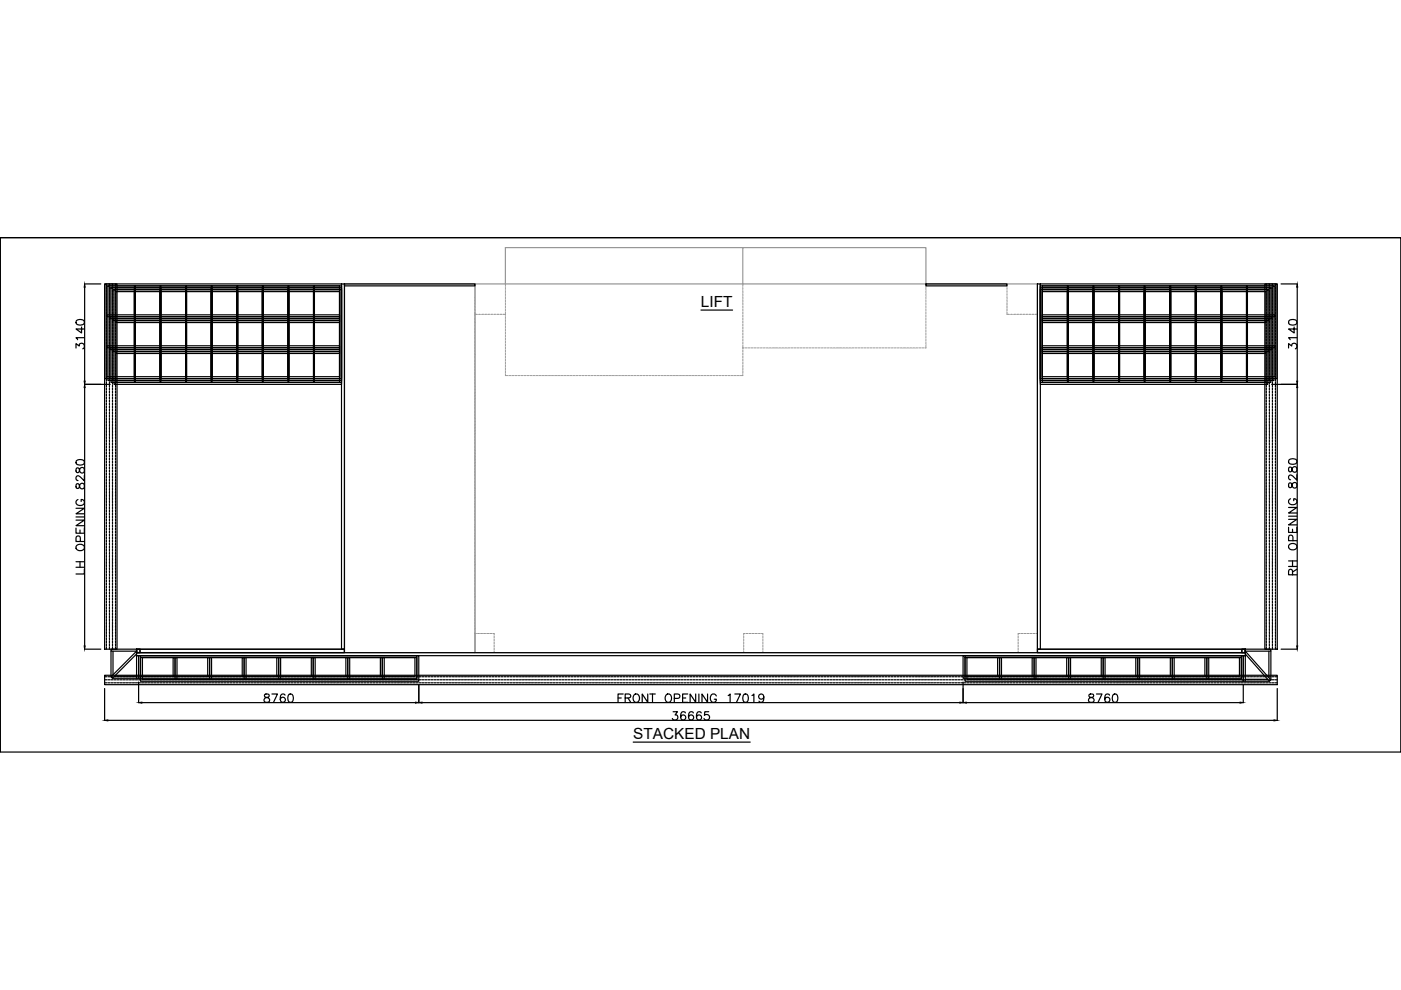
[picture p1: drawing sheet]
<svg xmlns="http://www.w3.org/2000/svg" width="297mm" height="210mm" viewBox="0 0 297 210" stroke-linecap="round" stroke-linejoin="round" font-family="sans-serif">
<defs><g id="words">
<g font-size="3.3">
<text x="148.6" y="65.1">LIFT</text>
<text x="134.2" y="156.7">STACKED PLAN</text>
</g>
</g></defs>
<!-- layer: 0 -->
<g fill="none" stroke="#939598" stroke-width=".25">
<path d="M157.5 52.5h-50.3v7.7M100.7 60.2h119.2v78.2h-119.2M100.7 60.2h-27.7v78.2h27.7M100.7 60.2v.1M100.7 60.4v.2M100.7 60.8v.2M100.7 61.1v.2M100.7 61.4v.2M100.7 61.7v.2M100.7 62v.3M100.7 62.4v.2M100.7 62.7v.2"/>
<path d="M100.7 63v.2M100.7 63.3v.3M100.7 63.7v.2M100.7 64v.2M100.7 64.3v.2M100.7 64.6v.2M100.7 65v.2M100.7 65.3v.2M100.7 65.6v.2M100.7 65.9v.2M100.7 66.2v.3M100.7 66.6v.2"/>
<path d="M100.7 66.9v.2M100.7 67.2v.2M100.7 67.5v.2M100.7 67.9v.2M100.7 68.2v.2M100.7 68.5v.2M100.7 68.8v.2M100.7 69.2v.2M100.7 69.5v.2M100.7 69.8v.2M100.7 70.1v.2M100.7 70.4v.3"/>
<path d="M100.7 70.8v.2M100.7 71.1v.2M100.7 71.4v.2M100.7 71.7v.2M100.7 72.1v.2M100.7 72.4v.2M100.7 72.7v.2M100.7 73v.2M100.7 73.3v.3M100.7 73.7v.2M100.7 74v.2M100.7 74.3v.2"/>
<path d="M100.7 74.6v.3M100.7 75v.2M100.7 75.3v.2M100.7 75.6v.2M100.7 75.9v.3M100.7 76.3v.2M100.7 76.6v.2M100.7 76.9v.2M100.7 77.2v.2M100.7 77.5v.3M100.7 77.9v.2M100.7 78.2v.2"/>
<path d="M100.7 78.5v.2M100.7 78.8v.3M100.7 79.2v.2M100.7 79.5v.2M100.7 79.8v.2M157.5 60.2v-7.7h38.8v7.7M100.7 80.1v.2M100.7 80.5v.2M100.7 80.8v.2M100.7 81.1v.2M100.7 81.4v.2M100.7 81.7v.3"/>
<path d="M100.7 82.1v.2M100.7 82.4v.2M100.7 82.7v.2M100.7 83v.3M100.7 83.4v.2M100.7 83.7v.2M100.7 84v.2M100.7 84.3v.2M100.7 84.6v.3M100.7 85v.2M100.7 85.3v.2M100.7 85.6v.2"/>
<path d="M100.7 85.9v.3M100.7 86.3v.2M100.7 86.6v.2M100.7 86.9v.2M100.7 87.2v.3M100.7 87.6v.2M100.7 87.9v.2M100.7 88.2v.2M100.7 88.5v.2M100.7 88.9v.2M100.7 89.2v.2M100.7 89.5v.2"/>
<path d="M100.7 89.8v.2M100.7 90.1v.3M100.7 90.5v.2M100.7 90.8v.2M100.7 91.1v.2M100.7 91.4v.2M100.7 91.8v.2M100.7 92.1v.2M100.7 92.4v.2M100.7 92.7v.2M100.7 93.1v.2M100.7 93.4v.2"/>
<path d="M100.7 93.7v.2M100.7 94v.2M100.7 94.3v.3M100.7 94.7v.2M100.7 95v.2M100.7 95.3v.2M100.7 95.6v.2M100.7 96v.2M100.7 96.3v.2M100.7 96.6v.2M100.7 96.9v.2M100.7 97.2v.3"/>
<path d="M100.7 97.6v.2M100.7 97.9v.2M100.7 98.2v.2M100.7 98.5v.3M100.7 98.9v.2M100.7 99.2v.2M100.7 99.5v.2M100.7 99.8v.2M100.7 100.2v.2M100.7 100.5v.2M100.7 100.8v.2M100.7 101.1v.2"/>
<path d="M100.7 101.4v.3M100.7 101.8v.2M100.7 102.1v.2M100.7 102.4v.2M100.7 102.7v.2M100.7 103.1v.2M100.7 103.4v.2M100.7 103.7v.2M100.7 104v.2M100.7 104.4v.2M100.7 104.7v.2M100.7 105v.2"/>
<path d="M100.7 105.3v.2M100.7 105.6v.3M100.7 106v.2M100.7 106.3v.2M100.7 106.6v.2M100.7 106.9v.2M100.7 107.3v.2M100.7 107.6v.2M100.7 107.9v.2M100.7 108.2v.2M100.7 108.5v.3M100.7 108.9v.2"/>
<path d="M100.7 109.2v.2M100.7 109.5v.2M100.7 109.8v.3M100.7 110.2v.2M100.7 110.5v.2M100.7 110.8v.2M100.7 111.1v.3M100.7 111.5v.2M100.7 111.8v.2M100.7 112.1v.2M100.7 112.4v.2M100.7 112.7v.3"/>
<path d="M100.7 113.1v.2M100.7 113.4v.2M100.7 113.7v.2M100.7 114v.3M100.7 114.4v.2M100.7 114.7v.2M100.7 115v.2M100.7 115.3v.2M100.7 115.7v.2M100.7 116v.2M100.7 116.3v.2M100.7 116.6v.2"/>
<path d="M100.7 116.9v.3M100.7 117.3v.2M100.7 117.6v.2M100.7 117.9v.2M100.7 118.2v.3M100.7 118.6v.2M100.7 118.9v.2M100.7 119.2v.2M100.7 119.5v.2M100.7 119.8v.3M100.7 120.2v.2M100.7 120.5v.2"/>
<path d="M100.7 120.8v.2M100.7 121.1v.3M100.7 121.5v.2M100.7 121.8v.2M100.7 122.1v.2M100.7 122.4v.3M100.7 122.8v.2M100.7 123.1v.2M100.7 123.4v.2M100.7 123.7v.2M100.7 124.1v.2M100.7 124.4v.2"/>
<path d="M100.7 124.7v.2M100.7 125v.2M100.7 125.3v.3M100.7 125.7v.2M100.7 126v.2M100.7 126.3v.2M100.7 126.6v.2M100.7 127v.2M100.7 127.3v.2M100.7 127.6v.2M100.7 127.9v.2M100.7 128.3v.2"/>
<path d="M100.7 128.6v.2M100.7 128.9v.2M100.7 129.2v.2M100.7 129.5v.3M100.7 129.9v.2M100.7 130.2v.2M100.7 130.5v.2M100.7 130.8v.2M100.7 131.2v.2M100.7 131.5v.2M100.7 131.8v.2M100.7 132.1v.2"/>
<path d="M100.7 132.4v.3M100.7 132.8v.2M100.7 133.1v.2M100.7 133.4v.2M100.7 133.7v.3M100.7 134.1v.2M100.7 134.4v.2M100.7 134.7v.2M100.7 135v.2M100.7 135.4v.2M100.7 135.7v.2M100.7 136v.2"/>
<path d="M100.7 136.3v.2M100.7 136.6v.3M100.7 137v.2M100.7 137.3v.2M100.7 137.6v.2M100.7 137.9v.2M100.7 138.3v.1"/>
</g>
<g fill="none" stroke="#939598" stroke-width=".21">
<path d="M100.7 66.1v.7M100.7 60.2v.5M100.7 60.9v.5M100.7 61.6v.4M100.7 62.2v.5M100.7 62.9v.4M100.7 63.5v.5M100.7 64.2v.4M100.7 64.8v.4M100.7 65.5v.4M100.7 66.9v.2M100.7 67.2v.2"/>
<path d="M100.7 67.5v.2M100.7 67.9v.2M100.7 68.2v.2M100.7 68.5v.2M100.7 68.8v.2M100.7 69.1v.3M100.7 69.5v.2M100.7 69.8v.2M100.7 70.1v.2M100.7 70.4v.2M100.7 70.8v.2M100.7 71.1v.2"/>
<path d="M100.7 71.4v.2M100.7 71.7v.2M100.7 72v.3M100.7 72.4v.2M100.7 72.7v.2M100.7 73v.2M100.7 73.3v.3M100.7 73.7v.2M100.7 74v.2M100.7 74.3v.2M100.7 74.6v.2M100.7 75v.2"/>
<path d="M100.7 75.3v.2M100.7 75.6v.2M100.7 75.9v.2M100.7 76.2v.3M100.7 76.6v.2M100.7 76.9v.2M100.7 77.2v.2M100.7 77.5v.2M100.7 77.9v.2M100.7 78.2v.2M100.7 78.5v.2M100.7 78.8v.2"/>
<path d="M100.7 79.2v.2M100.7 79.5v.2M100.7 79.8v.2M100.7 66.6h.5M101.4 66.6h.5M102.1 66.6h.4M102.7 66.6h.5M103.4 66.6h.4M104 66.6h.5M104.7 66.6h.4M105.3 66.6h.5M106 66.6h.4"/>
<path d="M106.6 66.6h.6M107.2 79.4v.2h.5M107.2 60.2v.5M107.2 60.9v.5M107.2 61.6v.4M107.2 62.2v.5M107.2 62.9v.4M107.2 63.5v.5M107.2 64.2v.4M107.2 64.8v.4M107.2 65.5v.4M107.2 66.1v.8"/>
<path d="M107.2 67.1v.4M107.2 67.8v.4M107.2 68.4v.4M107.2 69v.5M107.2 69.7v.4M107.2 70.3v.5M107.2 71v.4M107.2 71.6v.5M107.2 72.3v.4M107.2 72.9v.5M107.2 73.6v.4M107.2 74.2v.4"/>
<path d="M107.2 74.9v.4M107.2 75.5v.4M107.2 76.2v.4M107.2 76.8v.4M107.2 77.4v.5M107.2 78.1v.4M107.2 78.7v.5M107.9 79.6h.4M108.5 79.6h.5M109.2 79.6h.4M109.8 79.6h.5M110.5 79.6h.4"/>
<path d="M111.1 79.6h.4M111.8 79.6h.4M112.4 79.6h.4M113.1 79.6h.4M113.7 79.6h.4M114.3 79.6h.5M115 79.6h.4M115.6 79.6h.5M116.3 79.6h.4M116.9 79.6h.5M117.6 79.6h.4M118.2 79.6h.5"/>
<path d="M118.9 79.6h.4M119.5 79.6h.4M120.2 79.6h.4M120.8 79.6h.4M121.5 79.6h.4M122.1 79.6h.4M122.7 79.6h.5M123.4 79.6h.4M124 79.6h.5M124.7 79.6h.4M125.3 79.6h.5M126 79.6h.4"/>
<path d="M126.6 79.6h.4M127.3 79.6h.4M127.9 79.6h.4M128.6 79.6h.4M129.2 79.6h.4M129.8 79.6h.5M130.5 79.6h.4M131.1 79.6h.5M131.8 79.6h.4M132.4 79.6h.5M133.1 79.6h.4M133.7 79.6h.5"/>
<path d="M134.4 79.6h.4M135 79.6h.4M135.7 79.6h.4M136.3 79.6h.4M137 79.6h.4M137.6 79.6h.4M138.2 79.6h.5M138.9 79.6h.4M139.5 79.6h.5M140.2 79.6h.4M140.8 79.6h.5M141.5 79.6h.4"/>
<path d="M142.1 79.6h.5M142.8 79.6h.4M143.4 79.6h.4M144.1 79.6h.4M144.7 79.6h.4M145.3 79.6h.5M146 79.6h.4M146.6 79.6h.5M147.3 79.6h.4M147.9 79.6h.5M148.6 79.6h.4M149.2 79.6h.5"/>
<path d="M149.9 79.6h.4M150.5 79.6h.4M151.2 79.6h.4M151.8 79.6h.4M152.5 79.6h.4M153.1 79.6h.4M153.8 79.6h.4M154.4 79.6h.4M155 79.6h.5M155.7 79.6h.4M156.3 79.6h.5M157.5 60.2v.5"/>
<path d="M157.5 61v.4M157.5 61.6v.4M157.5 62.2v.5M157.5 62.9v.4M157.5 63.5v.5M157.5 64.2v.4M157.5 64.8v.5M157.5 65.5v.4M157.5 66.1v.5M157.5 66.8v.4M157.5 67.4v.4M157.5 68.1v.4"/>
<path d="M157.5 68.7v.4M157.5 69.4v.4M157.5 70v.4M157.5 70.6v.5M157.5 71.3v.4M157.5 71.9v.5M157.5 72.6v.4M157.5 73.2v.8M157.5 74.2v.4M157.5 74.9v.4M157.5 75.5v.4M157.5 76.2v.4"/>
<path d="M157.5 76.8v.4M157.5 77.5v.4M157.5 78.1v.4M157.5 78.7v.5M157.5 79.4v.2h-.5M157.5 73.8h.3M158 73.8h.4M158.6 73.8h.4M159.3 73.8h.4M159.9 73.8h.4M160.5 73.8h.5M161.2 73.8h.4"/>
<path d="M161.8 73.8h.5M162.5 73.8h.4M163.1 73.8h.5M163.8 73.8h.4M164.4 73.8h.5M165.1 73.8h.4M165.7 73.8h.4M166.4 73.8h.4M167 73.8h.4M167.7 73.8h.4M168.3 73.8h.4M168.9 73.8h.5"/>
<path d="M169.6 73.8h.4M170.2 73.8h.5M170.9 73.8h.4M171.5 73.8h.5M172.2 73.8h.4M172.8 73.8h.4M173.5 73.8h.4M174.1 73.8h.4M174.8 73.8h.4M175.4 73.8h.4M176.1 73.8h.4M176.7 73.8h.4"/>
<path d="M177.3 73.8h.5M178 73.8h.4M178.6 73.8h.5M179.3 73.8h.4M179.9 73.8h.5M180.6 73.8h.4M181.2 73.8h.4M181.9 73.8h.4M182.5 73.8h.4M183.2 73.8h.4M183.8 73.8h.4M184.4 73.8h.5"/>
<path d="M185.1 73.8h.4M185.7 73.8h.5M186.4 73.8h.4M187 73.8h.5M187.7 73.8h.4M188.3 73.8h.5M189 73.8h.4M189.6 73.8h.4M190.3 73.8h.4M190.9 73.8h.4M191.6 73.8h.4M192.2 73.8h.4"/>
<path d="M192.8 73.8h.5M193.5 73.8h.4M194.1 73.8h.5M194.8 73.8h.4M195.4 73.8h.5M196.3 60.2v.5M196.3 61v.4M196.3 61.6v.4M196.3 62.2v.5M196.3 62.9v.4M196.3 63.5v.5M196.3 64.2v.4"/>
<path d="M196.3 64.8v.5M196.3 65.5v.4M196.3 66.1v.5M196.3 66.8v.4M196.3 67.4v.4M196.3 68.1v.4M196.3 68.7v.4M196.3 69.4v.4M196.3 70v.4M196.3 70.6v.5M196.3 71.3v.4M196.3 71.9v.5"/>
<path d="M196.3 72.6v.4M196.3 73.2v.6h-.2M213.5 66.1v.5h.5M213.5 60.2v.5M213.5 60.9v.5M213.5 61.6v.4M213.5 62.2v.5M213.5 62.9v.4M213.5 63.5v.5M213.5 64.2v.4M213.5 64.8v.4M213.5 65.5v.4"/>
<path d="M214.2 66.6h.5M214.9 66.6h.4M215.5 66.6h.5M216.2 66.6h.4M216.8 66.6h.5M217.5 66.6h.4M218.1 66.6h.5M218.8 66.6h.4M219.4 66.6h.5M100.7 80.1v.2M100.7 80.4v.3M100.7 80.8v.2"/>
<path d="M100.7 81.1v.2M100.7 81.4v.2M100.7 81.7v.3M100.7 82.1v.2M100.7 82.4v.2M100.7 82.7v.2M100.7 83v.2M100.7 83.3v.3M100.7 83.7v.2M100.7 84v.2M100.7 84.3v.2M100.7 84.6v.3"/>
<path d="M100.7 85v.2M100.7 85.3v.2M100.7 85.6v.2M100.7 85.9v.3M100.7 86.3v.2M100.7 86.6v.2M100.7 86.9v.2M100.7 87.2v.2M100.7 87.5v.3M100.7 87.9v.2M100.7 88.2v.2M100.7 88.5v.2"/>
<path d="M100.7 88.8v.3M100.7 89.2v.2M100.7 89.5v.2M100.7 89.8v.2M100.7 90.1v.2M100.7 90.5v.2M100.7 90.8v.2M100.7 91.1v.2M100.7 91.4v.2M100.7 91.8v.2M100.7 92.1v.2M100.7 92.4v.2"/>
<path d="M100.7 92.7v.2M100.7 93v.3M100.7 93.4v.2M100.7 93.7v.2M100.7 94v.2M100.7 94.3v.2M100.7 94.7v.2M100.7 95v.2M100.7 95.3v.2M100.7 95.6v.2M100.7 95.9v.3M100.7 96.3v.2"/>
<path d="M100.7 96.6v.2M100.7 96.9v.2M100.7 97.2v.3M100.7 97.6v.2M100.7 97.9v.2M100.7 98.2v.2M100.7 98.5v.2M100.7 98.9v.2M100.7 99.2v.2M100.7 99.5v.2M100.7 99.8v.2M100.7 100.1v.3"/>
<path d="M100.7 100.5v.2M100.7 100.8v.2M100.7 101.1v.2M100.7 101.4v.2M100.7 101.8v.2M100.7 102.1v.2M100.7 102.4v.2M100.7 102.7v.2M100.7 103.1v.2M100.7 103.4v.2M100.7 103.7v.2M100.7 104v.2"/>
<path d="M100.7 104.3v.3M100.7 104.7v.2M100.7 105v.2M100.7 105.3v.2M100.7 105.6v.2M100.7 106v.2M100.7 106.3v.2M100.7 106.6v.2M100.7 106.9v.2M100.7 107.2v.3M100.7 107.6v.2M100.7 107.9v.2"/>
<path d="M100.7 108.2v.2M100.7 108.5v.3M100.7 108.9v.2M100.7 109.2v.2M100.7 109.5v.2M100.7 109.8v.2M100.7 110.2v.2M100.7 110.5v.2M100.7 110.8v.2M100.7 111.1v.2M100.7 111.4v.3M100.7 111.8v.2"/>
<path d="M100.7 112.1v.2M100.7 112.4v.2M100.7 112.7v.2M100.7 113.1v.2M100.7 113.4v.2M100.7 113.7v.2M100.7 114v.3M100.7 114.4v.2M100.7 114.7v.2M100.7 115v.2M100.7 115.3v.2M100.7 115.6v.3"/>
<path d="M100.7 116v.2M100.7 116.3v.2M100.7 116.6v.2M100.7 116.9v.3M100.7 117.3v.2M100.7 117.6v.2M100.7 117.9v.2M100.7 118.2v.2M100.7 118.5v.3M100.7 118.9v.2M100.7 119.2v.2M100.7 119.5v.2"/>
<path d="M100.7 119.8v.3M100.7 134.3h.3M100.7 120.2v.2M100.7 120.5v.2M100.7 120.8v.2M100.7 121.1v.3M100.7 121.5v.2M100.7 121.8v.2M100.7 122.1v.2M100.7 122.4v.2M100.7 122.7v.3M100.7 123.1v.2"/>
<path d="M100.7 123.4v.2M100.7 123.7v.2M100.7 124v.3M100.7 124.4v.2M100.7 124.7v.2M100.7 125v.2M100.7 125.3v.3M100.7 125.7v.2M100.7 126v.2M100.7 126.3v.2M100.7 126.6v.2M100.7 127v.2"/>
<path d="M100.7 127.3v.2M100.7 127.6v.2M100.7 127.9v.2M100.7 128.2v.3M100.7 128.6v.2M100.7 128.9v.2M100.7 129.2v.2M100.7 129.5v.2M100.7 129.9v.2M100.7 130.2v.2M100.7 130.5v.2M100.7 130.8v.2"/>
<path d="M100.7 131.1v.3M100.7 131.5v.2M100.7 131.8v.2M100.7 132.1v.2M100.7 132.4v.3M100.7 132.8v.2M100.7 133.1v.2M100.7 133.4v.2M100.7 133.7v.2M100.7 134.1v.5M100.7 134.7v.6M100.7 135.3v.6"/>
<path d="M100.7 136v.6M100.7 136.6v.6M100.7 137.3v.6M100.7 137.9v.5M101.2 134.3h.5M101.9 134.3h.4M102.5 134.3h.5M103.2 134.3h.4M103.8 134.3h.5M104.5 134.3h.3v.3M104.8 134.8v.5M104.8 135.5v.4"/>
<path d="M104.8 136.1v.5M104.8 136.8v.4M104.8 137.4v.5M104.8 138.1v.3M157.7 134.8v.5M157.7 135.5v.4M157.7 136.1v.5M157.7 136.8v.4M157.7 137.4v.5M157.7 138.1v.3M158 134.3h-.3v.3M158.2 134.3h.4"/>
<path d="M158.9 134.3h.4M159.5 134.3h.4M160.1 134.3h.5M160.8 134.3h.4M161.4 134.3h.3v.3M161.7 134.8v.5M161.7 135.5v.4M161.7 136.1v.5M161.7 136.8v.4M161.7 137.4v.5M161.7 138.1v.3M215.9 134.8v.5"/>
<path d="M215.9 135.5v.4M215.9 136.1v.5M215.9 136.8v.4M215.9 137.4v.5M215.9 138.1v.3M216.2 134.3h-.3v.3M216.4 134.3h.4M217.1 134.3h.4M217.7 134.3h.4M218.3 134.3h.5M219 134.3h.4M219.6 134.3h.3"/>
</g>
<!-- layer: LARGE FACE -->
<path d="M29 137.6h44v.8h-44zM29 137.6h.7v.8h-.7zM29 137.7h44v.7h-44zM29 137.7h.7v.7h-.7zM219.9 137.6h44.1v.8h-44.1zM220 137.7h44v.7h-44zM263.3 137.6h.7v.8h-.7zM263.3 137.7h.7v.7h-.7z" fill="none" stroke="#000" stroke-width=".25"/>
<!-- layer: Segment support -->
<g fill="none" stroke="#000" stroke-width=".25">
<path d="M22.2 60.2h50.2v20.1h-50.2zM22.6 60.6h49.4v19.3h-49.4zM22.6 66.8h49.4v.4h-49.4zM22.6 73.3h49.4v.4h-49.4zM22.9 60.6h49.5v20.1h-49.5zM23.3 61h48.7v19.3h-48.7zM23.3 67.2h48.7v.4h-48.7zM23.3 73.7h48.7v.4h-48.7zM23.5 61h48.9v20.1h-48.9zM23.9 61.4h48.1v19.3h-48.1zM23.9 67.6h48.1v.4h-48.1zM23.9 74.1h48.1v.4h-48.1z"/>
<path d="M24.2 61.4h48.2v20.1h-48.2zM24.6 61.8h47.4v19.3h-47.4zM24.6 68h47.4v.4h-47.4zM24.6 74.5h47.4v.4h-47.4zM73 60.2h27.7v.4h-27.7zM196.3 60.2h17.2v.4h-17.2zM220.6 60.2h50.1v20.1h-50.1zM220.6 60.6h49.5v20.1h-49.5zM220.6 61h48.8v20.1h-48.8zM220.6 61.4h48.2v20.1h-48.2zM221 60.6h49.3v19.3h-49.3zM221 66.8h49.3v.4h-49.3z"/>
<path d="M221 73.3h49.3v.4h-49.3zM221 61h48.7v19.3h-48.7zM221 67.2h48.7v.4h-48.7zM221 73.7h48.7v.4h-48.7zM221 61.4h48v19.3h-48zM221 67.6h48v.4h-48zM221 74.1h48v.4h-48zM221 61.8h47.4v19.3h-47.4zM221 68h47.4v.4h-47.4zM221 74.5h47.4v.4h-47.4zM23.5 137.6h5.5v.5h-5.5zM23.5 138.1v5.4"/>
<path d="M24 138.1v5M29 138.1v.6l-5.2 5.1-.3-.3zM29 139h.4v4.8h-.4zM29.4 139h59v4.8h-59zM29.8 139.4h58.2v4h-58.2zM29.8 139h59v5.4h-59zM30.2 139.4h58.2v4.6h-58.2zM36.7 139.4h.4v4h-.4zM37.1 139.4h.4v4.6h-.4zM44 139.4h.4v4h-.4zM44.4 139.4h.4v4.6h-.4zM51.4 139.4h.4v4h-.4z"/>
<path d="M51.8 139.4h.4v4.6h-.4zM58.7 139.4h.4v4h-.4zM59.1 139.4h.4v4.6h-.4zM66 139.4h.4v4h-.4zM66.4 139.4h.4v4.6h-.4zM73.3 139.4h.4v4h-.4zM73.7 139.4h.4v4.6h-.4zM80.7 139.4h.4v4h-.4zM81.1 139.4h.4v4.6h-.4zM204.2 139h59v4.8h-59zM204.6 139.4h58.2v4h-58.2zM204.6 139h59v5.4h-59z"/>
<path d="M205 139.4h58.2v4.6h-58.2zM211.5 139.4h.4v4h-.4zM211.9 139.4h.4v4.6h-.4zM218.8 139.4h.5v4h-.5zM219.3 139.4h.4v4.6h-.4zM226.2 139.4h.4v4h-.4zM226.6 139.4h.4v4.6h-.4zM233.5 139.4h.4v4h-.4zM233.9 139.4h.4v4.6h-.4zM240.8 139.4h.4v4h-.4zM241.2 139.4h.4v4.6h-.4zM248.1 139.4h.4v4h-.4z"/>
<path d="M248.5 139.4h.4v4.6h-.4zM255.5 139.4h.4v4h-.4zM255.9 139.4h.4v4.6h-.4zM263.6 139h.4v5.4h-.4zM264 137.6h5.4v.5h-5.4zM264 138.1l5.4 6-.3 .3-5.1-5.7M269 138.1v5.6M269.4 138.1v6M23.8 143.8h5.2M24.3 143.4h4.7M264 144.4h5.1M264 144h4.7"/>
</g>
<!-- layer: border -->
<g fill="none" stroke="#000" stroke-width=".25">
<path d="M22.6 60.2v.5M22.6 60.9v.5M22.6 61.6v.4M22.6 62.2v.4M22.6 62.9v.4M22.6 63.5v.4M22.6 64.1v.5M22.6 64.8v.4M22.6 65.4v.5M22.6 66.1v.4M22.6 66.7v.5M22.6 67.4v.4"/>
<path d="M22.6 68v.5M22.6 68.7v.4M22.6 69.3v.4M22.6 70v.4M22.6 70.6v.4M22.6 71.3v.4M22.6 71.9v.4M22.6 72.6v.4M22.6 73.2v.4M22.6 73.8v.5M22.6 74.5v.4M22.6 75.1v.5"/>
<path d="M22.6 75.8v.4M22.6 76.4v.4M22.6 77.1v.4M22.6 77.7v.5M22.6 78.4v.4M22.6 79v.4M22.6 79.7v.4M23.2 60.2v.5M23.2 60.9v.5M23.2 61.6v.4M23.2 62.2v.4M23.2 62.9v.4"/>
<path d="M23.2 63.5v.4M23.2 64.1v.5M23.2 64.8v.4M23.2 65.4v.5M23.2 66.1v.4M23.2 66.7v.5M23.2 67.4v.4M23.2 68v.5M23.2 68.7v.4M23.2 69.3v.4M23.2 70v.4M23.2 70.6v.4"/>
<path d="M23.2 71.3v.4M23.2 71.9v.4M23.2 72.6v.4M23.2 73.2v.4M23.2 73.8v.5M23.2 74.5v.4M23.2 75.1v.5M23.2 75.8v.4M23.2 76.4v.4M23.2 77.1v.4M23.2 77.7v.5M23.2 78.4v.4"/>
<path d="M23.2 79v.4M23.2 79.7v.4M23.9 60.2v.5M23.9 60.9v.5M23.9 61.6v.4M23.9 62.2v.4M23.9 62.9v.4M23.9 63.5v.4M23.9 64.1v.5M23.9 64.8v.4M23.9 65.4v.5M23.9 66.1v.4"/>
<path d="M23.9 66.7v.5M23.9 67.4v.4M23.9 68v.5M23.9 68.7v.4M23.9 69.3v.4M23.9 70v.4M23.9 70.6v.4M23.9 71.3v.4M23.9 71.9v.4M23.9 72.6v.4M23.9 73.2v.4M23.9 73.8v.5"/>
<path d="M23.9 74.5v.4M23.9 75.1v.5M23.9 75.8v.4M23.9 76.4v.4M23.9 77.1v.4M23.9 77.7v.5M23.9 78.4v.4M23.9 79v.4M23.9 79.7v.4M24.5 60.2v.5M24.5 60.9v.5M24.5 61.6v.4"/>
<path d="M24.5 62.2v.4M24.5 62.9v.4M24.5 63.5v.4M24.5 64.1v.5M24.5 64.8v.4M24.5 65.4v.5M24.5 66.1v.4M24.5 66.7v.5M24.5 67.4v.4M24.5 68v.5M24.5 68.7v.4M24.5 69.3v.4"/>
<path d="M24.5 70v.4M24.5 70.6v.4M24.5 71.3v.4M24.5 71.9v.4M24.5 72.6v.4M24.5 73.2v.4M24.5 73.8v.5M24.5 74.5v.4M24.5 75.1v.5M24.5 75.8v.4M24.5 76.4v.4M24.5 77.1v.4"/>
<path d="M24.5 77.7v.5M24.5 78.4v.4M24.5 79v.4M24.5 79.7v.4M72.4 60.2h.6v77.4h-.6zM219.9 60.2h.7v77.4h-.7zM268.5 60.2v.5M268.5 60.9v.5M268.5 61.6v.4M268.5 62.2v.4M268.5 62.9v.4M268.5 63.5v.4"/>
<path d="M268.5 64.1v.5M268.5 64.8v.4M268.5 65.4v.5M268.5 66.1v.4M268.5 66.7v.5M268.5 67.4v.4M268.5 68v.5M268.5 68.7v.4M268.5 69.3v.4M268.5 70v.4M268.5 70.6v.4M268.5 71.3v.4"/>
<path d="M268.5 71.9v.4M268.5 72.6v.4M268.5 73.2v.4M268.5 73.8v.5M268.5 74.5v.4M268.5 75.1v.5M268.5 75.8v.4M268.5 76.4v.4M268.5 77.1v.4M268.5 77.7v.5M268.5 78.4v.4M268.5 79v.4"/>
<path d="M268.5 79.7v.4M269.1 60.2v.5M269.1 60.9v.5M269.1 61.6v.4M269.1 62.2v.4M269.1 62.9v.4M269.1 63.5v.4M269.1 64.1v.5M269.1 64.8v.4M269.1 65.4v.5M269.1 66.1v.4M269.1 66.7v.5"/>
<path d="M269.1 67.4v.4M269.1 68v.5M269.1 68.7v.4M269.1 69.3v.4M269.1 70v.4M269.1 70.6v.4M269.1 71.3v.4M269.1 71.9v.4M269.1 72.6v.4M269.1 73.2v.4M269.1 73.8v.5M269.1 74.5v.4"/>
<path d="M269.1 75.1v.5M269.1 75.8v.4M269.1 76.4v.4M269.1 77.1v.4M269.1 77.7v.5M269.1 78.4v.4M269.1 79v.4M269.1 79.7v.4M269.8 60.2v.5M269.8 60.9v.5M269.8 61.6v.4M269.8 62.2v.4"/>
<path d="M269.8 62.9v.4M269.8 63.5v.4M269.8 64.1v.5M269.8 64.8v.4M269.8 65.4v.5M269.8 66.1v.4M269.8 66.7v.5M269.8 67.4v.4M269.8 68v.5M269.8 68.7v.4M269.8 69.3v.4M269.8 70v.4"/>
<path d="M269.8 70.6v.4M269.8 71.3v.4M269.8 71.9v.4M269.8 72.6v.4M269.8 73.2v.4M269.8 73.8v.5M269.8 74.5v.4M269.8 75.1v.5M269.8 75.8v.4M269.8 76.4v.4M269.8 77.1v.4M269.8 77.7v.5"/>
<path d="M269.8 78.4v.4M269.8 79v.4M269.8 79.7v.4M270.4 60.2v.5M270.4 60.9v.5M270.4 61.6v.4M270.4 62.2v.4M270.4 62.9v.4M270.4 63.5v.4M270.4 64.1v.5M270.4 64.8v.4M270.4 65.4v.5"/>
<path d="M270.4 66.1v.4M270.4 66.7v.5M270.4 67.4v.4M270.4 68v.5M270.4 68.7v.4M270.4 69.3v.4M270.4 70v.4M270.4 70.6v.4M270.4 71.3v.4M270.4 71.9v.4M270.4 72.6v.4M270.4 73.2v.4"/>
<path d="M270.4 73.8v.5M270.4 74.5v.4M270.4 75.1v.5M270.4 75.8v.4M270.4 76.4v.4M270.4 77.1v.4M270.4 77.7v.5M270.4 78.4v.4M270.4 79v.4M270.4 79.7v.4M22.6 80.3v.4M22.6 80.9v.5"/>
<path d="M22.6 81.6v.4M22.6 82.2v.5M22.6 82.9v.4M22.6 83.5v.5M22.6 84.2v.4M22.6 84.8v.5M22.6 85.5v.4M22.6 86.1v.4M22.6 86.8v.4M22.6 87.4v.4M22.6 88v.5M22.6 88.7v.4"/>
<path d="M22.6 89.3v.5M22.6 90v.4M22.6 90.6v.5M22.6 91.3v.4M22.6 91.9v.5M22.6 92.6v.4M22.6 93.2v.4M22.6 93.9v.4M22.6 94.5v.4M22.6 95.2v.4M22.6 95.8v.4M22.6 96.4v.5"/>
<path d="M22.6 97.1v.4M22.6 97.7v.5M22.6 98.4v.4M22.6 99v.5M22.6 99.7v.4M23.2 80.3v.4M23.2 80.9v.5M23.2 81.6v.4M23.2 82.2v.5M23.2 82.9v.4M23.2 83.5v.5M23.2 84.2v.4"/>
<path d="M23.2 84.8v.5M23.2 85.5v.4M23.2 86.1v.4M23.2 86.8v.4M23.2 87.4v.4M23.2 88v.5M23.2 88.7v.4M23.2 89.3v.5M23.2 90v.4M23.2 90.6v.5M23.2 91.3v.4M23.2 91.9v.5"/>
<path d="M23.2 92.6v.4M23.2 93.2v.4M23.2 93.9v.4M23.2 94.5v.4M23.2 95.2v.4M23.2 95.8v.4M23.2 96.4v.5M23.2 97.1v.4M23.2 97.7v.5M23.2 98.4v.4M23.2 99v.5M23.2 99.7v.4"/>
<path d="M23.9 80.3v.4M23.9 80.9v.5M23.9 81.6v.4M23.9 82.2v.5M23.9 82.9v.4M23.9 83.5v.5M23.9 84.2v.4M23.9 84.8v.5M23.9 85.5v.4M23.9 86.1v.4M23.9 86.8v.4M23.9 87.4v.4"/>
<path d="M23.9 88v.5M23.9 88.7v.4M23.9 89.3v.5M23.9 90v.4M23.9 90.6v.5M23.9 91.3v.4M23.9 91.9v.5M23.9 92.6v.4M23.9 93.2v.4M23.9 93.9v.4M23.9 94.5v.4M23.9 95.2v.4"/>
<path d="M23.9 95.8v.4M23.9 96.4v.5M23.9 97.1v.4M23.9 97.7v.5M23.9 98.4v.4M23.9 99v.5M23.9 99.7v.4M24.5 80.3v.4M24.5 80.9v.5M24.5 81.6v.4M24.5 82.2v.5M24.5 82.9v.4"/>
<path d="M24.5 83.5v.5M24.5 84.2v.4M24.5 84.8v.5M24.5 85.5v.4M24.5 86.1v.4M24.5 86.8v.4M24.5 87.4v.4M24.5 88v.5M24.5 88.7v.4M24.5 89.3v.5M24.5 90v.4M24.5 90.6v.5"/>
<path d="M24.5 91.3v.4M24.5 91.9v.5M24.5 92.6v.4M24.5 93.2v.4M24.5 93.9v.4M24.5 94.5v.4M24.5 95.2v.4M24.5 95.8v.4M24.5 96.4v.5M24.5 97.1v.4M24.5 97.7v.5M24.5 98.4v.4"/>
<path d="M24.5 99v.5M24.5 99.7v.4M268.5 80.3v.4M268.5 80.9v.5M268.5 81.6v.4M268.5 82.2v.5M268.5 82.9v.4M268.5 83.5v.5M268.5 84.2v.4M268.5 84.8v.5M268.5 85.5v.4M268.5 86.1v.4"/>
<path d="M268.5 86.8v.4M268.5 87.4v.4M268.5 88v.5M268.5 88.7v.4M268.5 89.3v.5M268.5 90v.4M268.5 90.6v.5M268.5 91.3v.4M268.5 91.9v.5M268.5 92.6v.4M268.5 93.2v.4M268.5 93.9v.4"/>
<path d="M268.5 94.5v.4M268.5 95.2v.4M268.5 95.8v.4M268.5 96.4v.5M268.5 97.1v.4M268.5 97.7v.5M268.5 98.4v.4M268.5 99v.5M268.5 99.7v.4M269.1 80.3v.4M269.1 80.9v.5M269.1 81.6v.4"/>
<path d="M269.1 82.2v.5M269.1 82.9v.4M269.1 83.5v.5M269.1 84.2v.4M269.1 84.8v.5M269.1 85.5v.4M269.1 86.1v.4M269.1 86.8v.4M269.1 87.4v.4M269.1 88v.5M269.1 88.7v.4M269.1 89.3v.5"/>
<path d="M269.1 90v.4M269.1 90.6v.5M269.1 91.3v.4M269.1 91.9v.5M269.1 92.6v.4M269.1 93.2v.4M269.1 93.9v.4M269.1 94.5v.4M269.1 95.2v.4M269.1 95.8v.4M269.1 96.4v.5M269.1 97.1v.4"/>
<path d="M269.1 97.7v.5M269.1 98.4v.4M269.1 99v.5M269.1 99.7v.4M269.8 80.3v.4M269.8 80.9v.5M269.8 81.6v.4M269.8 82.2v.5M269.8 82.9v.4M269.8 83.5v.5M269.8 84.2v.4M269.8 84.8v.5"/>
<path d="M269.8 85.5v.4M269.8 86.1v.4M269.8 86.8v.4M269.8 87.4v.4M269.8 88v.5M269.8 88.7v.4M269.8 89.3v.5M269.8 90v.4M269.8 90.6v.5M269.8 91.3v.4M269.8 91.9v.5M269.8 92.6v.4"/>
<path d="M269.8 93.2v.4M269.8 93.9v.4M269.8 94.5v.4M269.8 95.2v.4M269.8 95.8v.4M269.8 96.4v.5M269.8 97.1v.4M269.8 97.7v.5M269.8 98.4v.4M269.8 99v.5M269.8 99.7v.4M270.4 80.3v.4"/>
<path d="M270.4 80.9v.5M270.4 81.6v.4M270.4 82.2v.5M270.4 82.9v.4M270.4 83.5v.5M270.4 84.2v.4M270.4 84.8v.5M270.4 85.5v.4M270.4 86.1v.4M270.4 86.8v.4M270.4 87.4v.4M270.4 88v.5"/>
<path d="M270.4 88.7v.4M270.4 89.3v.5M270.4 90v.4M270.4 90.6v.5M270.4 91.3v.4M270.4 91.9v.5M270.4 92.6v.4M270.4 93.2v.4M270.4 93.9v.4M270.4 94.5v.4M270.4 95.2v.4M270.4 95.8v.4"/>
<path d="M270.4 96.4v.5M270.4 97.1v.4M270.4 97.7v.5M270.4 98.4v.4M270.4 99v.5M270.4 99.7v.4M22.6 100.3v.5M22.6 101v.4M22.6 101.6v.4M22.6 102.3v.4M22.6 102.9v.4M22.6 103.6v.4"/>
<path d="M22.6 104.2v.4M22.6 104.8v.5M22.6 105.5v.4M22.6 106.1v.5M22.6 106.8v.4M22.6 107.4v.5M22.6 108.1v.4M22.6 108.7v.4M22.6 109.4v.4M22.6 110v.4M22.6 110.7v.4M22.6 111.3v.4"/>
<path d="M22.6 111.9v.5M22.6 112.6v.4M22.6 113.2v.5M22.6 113.9v.4M22.6 114.5v.5M22.6 115.2v.4M22.6 115.8v.5M22.6 116.5v.4M22.6 117.1v.4M22.6 117.8v.4M22.6 118.4v.4M22.6 119.1v.4"/>
<path d="M22.6 119.7v.4M23.2 100.3v.5M23.2 101v.4M23.2 101.6v.4M23.2 102.3v.4M23.2 102.9v.4M23.2 103.6v.4M23.2 104.2v.4M23.2 104.8v.5M23.2 105.5v.4M23.2 106.1v.5M23.2 106.8v.4"/>
<path d="M23.2 107.4v.5M23.2 108.1v.4M23.2 108.7v.4M23.2 109.4v.4M23.2 110v.4M23.2 110.7v.4M23.2 111.3v.4M23.2 111.9v.5M23.2 112.6v.4M23.2 113.2v.5M23.2 113.9v.4M23.2 114.5v.5"/>
<path d="M23.2 115.2v.4M23.2 115.8v.5M23.2 116.5v.4M23.2 117.1v.4M23.2 117.8v.4M23.2 118.4v.4M23.2 119.1v.4M23.2 119.7v.4M23.9 100.3v.5M23.9 101v.4M23.9 101.6v.4M23.9 102.3v.4"/>
<path d="M23.9 102.9v.4M23.9 103.6v.4M23.9 104.2v.4M23.9 104.8v.5M23.9 105.5v.4M23.9 106.1v.5M23.9 106.8v.4M23.9 107.4v.5M23.9 108.1v.4M23.9 108.7v.4M23.9 109.4v.4M23.9 110v.4"/>
<path d="M23.9 110.7v.4M23.9 111.3v.4M23.9 111.9v.5M23.9 112.6v.4M23.9 113.2v.5M23.9 113.9v.4M23.9 114.5v.5M23.9 115.2v.4M23.9 115.8v.5M23.9 116.5v.4M23.9 117.1v.4M23.9 117.8v.4"/>
<path d="M23.9 118.4v.4M23.9 119.1v.4M23.9 119.7v.4M24.5 100.3v.5M24.5 101v.4M24.5 101.6v.4M24.5 102.3v.4M24.5 102.9v.4M24.5 103.6v.4M24.5 104.2v.4M24.5 104.8v.5M24.5 105.5v.4"/>
<path d="M24.5 106.1v.5M24.5 106.8v.4M24.5 107.4v.5M24.5 108.1v.4M24.5 108.7v.4M24.5 109.4v.4M24.5 110v.4M24.5 110.7v.4M24.5 111.3v.4M24.5 111.9v.5M24.5 112.6v.4M24.5 113.2v.5"/>
<path d="M24.5 113.9v.4M24.5 114.5v.5M24.5 115.2v.4M24.5 115.8v.5M24.5 116.5v.4M24.5 117.1v.4M24.5 117.8v.4M24.5 118.4v.4M24.5 119.1v.4M24.5 119.7v.4M268.5 100.3v.5M268.5 101v.4"/>
<path d="M268.5 101.6v.4M268.5 102.3v.4M268.5 102.9v.4M268.5 103.6v.4M268.5 104.2v.4M268.5 104.8v.5M268.5 105.5v.4M268.5 106.1v.5M268.5 106.8v.4M268.5 107.4v.5M268.5 108.1v.4M268.5 108.7v.4"/>
<path d="M268.5 109.4v.4M268.5 110v.4M268.5 110.7v.4M268.5 111.3v.4M268.5 111.9v.5M268.5 112.6v.4M268.5 113.2v.5M268.5 113.9v.4M268.5 114.5v.5M268.5 115.2v.4M268.5 115.8v.5M268.5 116.5v.4"/>
<path d="M268.5 117.1v.4M268.5 117.8v.4M268.5 118.4v.4M268.5 119.1v.4M268.5 119.7v.4M269.1 100.3v.5M269.1 101v.4M269.1 101.6v.4M269.1 102.3v.4M269.1 102.9v.4M269.1 103.6v.4M269.1 104.2v.4"/>
<path d="M269.1 104.8v.5M269.1 105.5v.4M269.1 106.1v.5M269.1 106.8v.4M269.1 107.4v.5M269.1 108.1v.4M269.1 108.7v.4M269.1 109.4v.4M269.1 110v.4M269.1 110.7v.4M269.1 111.3v.4M269.1 111.9v.5"/>
<path d="M269.1 112.6v.4M269.1 113.2v.5M269.1 113.9v.4M269.1 114.5v.5M269.1 115.2v.4M269.1 115.8v.5M269.1 116.5v.4M269.1 117.1v.4M269.1 117.8v.4M269.1 118.4v.4M269.1 119.1v.4M269.1 119.7v.4"/>
<path d="M269.8 100.3v.5M269.8 101v.4M269.8 101.6v.4M269.8 102.3v.4M269.8 102.9v.4M269.8 103.6v.4M269.8 104.2v.4M269.8 104.8v.5M269.8 105.5v.4M269.8 106.1v.5M269.8 106.8v.4M269.8 107.4v.5"/>
<path d="M269.8 108.1v.4M269.8 108.7v.4M269.8 109.4v.4M269.8 110v.4M269.8 110.7v.4M269.8 111.3v.4M269.8 111.9v.5M269.8 112.6v.4M269.8 113.2v.5M269.8 113.9v.4M269.8 114.5v.5M269.8 115.2v.4"/>
<path d="M269.8 115.8v.5M269.8 116.5v.4M269.8 117.1v.4M269.8 117.8v.4M269.8 118.4v.4M269.8 119.1v.4M269.8 119.7v.4M270.4 100.3v.5M270.4 101v.4M270.4 101.6v.4M270.4 102.3v.4M270.4 102.9v.4"/>
<path d="M270.4 103.6v.4M270.4 104.2v.4M270.4 104.8v.5M270.4 105.5v.4M270.4 106.1v.5M270.4 106.8v.4M270.4 107.4v.5M270.4 108.1v.4M270.4 108.7v.4M270.4 109.4v.4M270.4 110v.4M270.4 110.7v.4"/>
<path d="M270.4 111.3v.4M270.4 111.9v.5M270.4 112.6v.4M270.4 113.2v.5M270.4 113.9v.4M270.4 114.5v.5M270.4 115.2v.4M270.4 115.8v.5M270.4 116.5v.4M270.4 117.1v.4M270.4 117.8v.4M270.4 118.4v.4"/>
<path d="M270.4 119.1v.4M270.4 119.7v.4M22.6 120.3v.5M22.6 121v.4M22.6 121.6v.5M22.6 122.3v.4M22.6 122.9v.5M22.6 123.6v.4M22.6 124.2v.5M22.6 124.9v.4M22.6 125.5v.4M22.6 126.2v.4"/>
<path d="M22.6 126.8v.4M22.6 127.4v.5M22.6 128.1v.4M22.6 128.7v.5M22.6 129.4v.4M22.6 130v.5M22.6 130.7v.4M22.6 131.3v.5M22.6 132v.4M22.6 132.6v.4M22.6 133.3v.4M22.6 133.9v.4"/>
<path d="M22.6 134.5v.5M22.6 135.2v.4M22.6 135.8v.5M22.6 136.5v.4M22.6 137.1v.5M23.2 120.3v.5M23.2 121v.4M23.2 121.6v.5M23.2 122.3v.4M23.2 122.9v.5M23.2 123.6v.4M23.2 124.2v.5"/>
<path d="M23.2 124.9v.4M23.2 125.5v.4M23.2 126.2v.4M23.2 126.8v.4M23.2 127.4v.5M23.2 128.1v.4M23.2 128.7v.5M23.2 129.4v.4M23.2 130v.5M23.2 130.7v.4M23.2 131.3v.5M23.2 132v.4"/>
<path d="M23.2 132.6v.4M23.2 133.3v.4M23.2 133.9v.4M23.2 134.5v.5M23.2 135.2v.4M23.2 135.8v.5M23.2 136.5v.4M23.2 137.1v.5M23.9 120.3v.5M23.9 121v.4M23.9 121.6v.5M23.9 122.3v.4"/>
<path d="M23.9 122.9v.5M23.9 123.6v.4M23.9 124.2v.5M23.9 124.9v.4M23.9 125.5v.4M23.9 126.2v.4M23.9 126.8v.4M23.9 127.4v.5M23.9 128.1v.4M23.9 128.7v.5M23.9 129.4v.4M23.9 130v.5"/>
<path d="M23.9 130.7v.4M23.9 131.3v.5M23.9 132v.4M23.9 132.6v.4M23.9 133.3v.4M23.9 133.9v.4M23.9 134.5v.5M23.9 135.2v.4M23.9 135.8v.5M23.9 136.5v.4M23.9 137.1v.5M24.5 120.3v.5"/>
<path d="M24.5 121v.4M24.5 121.6v.5M24.5 122.3v.4M24.5 122.9v.5M24.5 123.6v.4M24.5 124.2v.5M24.5 124.9v.4M24.5 125.5v.4M24.5 126.2v.4M24.5 126.8v.4M24.5 127.4v.5M24.5 128.1v.4"/>
<path d="M24.5 128.7v.5M24.5 129.4v.4M24.5 130v.5M24.5 130.7v.4M24.5 131.3v.5M24.5 132v.4M24.5 132.6v.4M24.5 133.3v.4M24.5 133.9v.4M24.5 134.5v.5M24.5 135.2v.4M24.5 135.8v.5"/>
<path d="M24.5 136.5v.4M24.5 137.1v.5M29 138.4h235v.6h-235zM268.5 120.3v.5M268.5 121v.4M268.5 121.6v.5M268.5 122.3v.4M268.5 122.9v.5M268.5 123.6v.4M268.5 124.2v.5M268.5 124.9v.4M268.5 125.5v.4"/>
<path d="M268.5 126.2v.4M268.5 126.8v.4M268.5 127.4v.5M268.5 128.1v.4M268.5 128.7v.5M268.5 129.4v.4M268.5 130v.5M268.5 130.7v.4M268.5 131.3v.5M268.5 132v.4M268.5 132.6v.4M268.5 133.3v.4"/>
<path d="M268.5 133.9v.4M268.5 134.5v.5M268.5 135.2v.4M268.5 135.8v.5M268.5 136.5v.4M268.5 137.1v.5M269.1 120.3v.5M269.1 121v.4M269.1 121.6v.5M269.1 122.3v.4M269.1 122.9v.5M269.1 123.6v.4"/>
<path d="M269.1 124.2v.5M269.1 124.9v.4M269.1 125.5v.4M269.1 126.2v.4M269.1 126.8v.4M269.1 127.4v.5M269.1 128.1v.4M269.1 128.7v.5M269.1 129.4v.4M269.1 130v.5M269.1 130.7v.4M269.1 131.3v.5"/>
<path d="M269.1 132v.4M269.1 132.6v.4M269.1 133.3v.4M269.1 133.9v.4M269.1 134.5v.5M269.1 135.2v.4M269.1 135.8v.5M269.1 136.5v.4M269.1 137.1v.5M269.8 120.3v.5M269.8 121v.4M269.8 121.6v.5"/>
<path d="M269.8 122.3v.4M269.8 122.9v.5M269.8 123.6v.4M269.8 124.2v.5M269.8 124.9v.4M269.8 125.5v.4M269.8 126.2v.4M269.8 126.8v.4M269.8 127.4v.5M269.8 128.1v.4M269.8 128.7v.5M269.8 129.4v.4"/>
<path d="M269.8 130v.5M269.8 130.7v.4M269.8 131.3v.5M269.8 132v.4M269.8 132.6v.4M269.8 133.3v.4M269.8 133.9v.4M269.8 134.5v.5M269.8 135.2v.4M269.8 135.8v.5M269.8 136.5v.4M269.8 137.1v.5"/>
<path d="M270.4 120.3v.5M270.4 121v.4M270.4 121.6v.5M270.4 122.3v.4M270.4 122.9v.5M270.4 123.6v.4M270.4 124.2v.5M270.4 124.9v.4M270.4 125.5v.4M270.4 126.2v.4M270.4 126.8v.4M270.4 127.4v.5"/>
<path d="M270.4 128.1v.4M270.4 128.7v.5M270.4 129.4v.4M270.4 130v.5M270.4 130.7v.4M270.4 131.3v.5M270.4 132v.4M270.4 132.6v.4M270.4 133.3v.4M270.4 133.9v.4M270.4 134.5v.5M270.4 135.2v.4"/>
<path d="M270.4 135.8v.5M270.4 136.5v.4M270.4 137.1v.5M22.2 143.5h.5M22.2 144.1h.5M22.2 144.8h.5M22.9 143.5h.4M22.9 144.1h.4M22.9 144.8h.4M23.6 143.5h.4M23.6 144.1h.4M23.6 144.8h.4"/>
<path d="M24.2 143.5h.4M24.2 144.1h.4M24.2 144.8h.4M24.8 143.5h.5M24.8 144.1h.5M24.8 144.8h.5M25.5 143.5h.4M25.5 144.1h.4M25.5 144.8h.4M26.1 143.5h.5M26.1 144.1h.5M26.1 144.8h.5"/>
<path d="M26.8 143.5h.4M26.8 144.1h.4M26.8 144.8h.4M27.4 143.5h.5M27.4 144.1h.5M27.4 144.8h.5M28.1 143.5h.4M28.1 144.1h.4M28.1 144.8h.4M28.7 143.5h.5M28.7 144.1h.5M28.7 144.8h.5"/>
<path d="M29.4 143.5h.4M29.4 144.1h.4M29.4 144.8h.4M30 143.5h.4M30 144.1h.4M30 144.8h.4M30.7 143.5h.4M30.7 144.1h.4M30.7 144.8h.4M31.3 143.5h.4M31.3 144.1h.4M31.3 144.8h.4"/>
<path d="M31.9 143.5h.5M31.9 144.1h.5M31.9 144.8h.5M32.6 143.5h.4M32.6 144.1h.4M32.6 144.8h.4M33.2 143.5h.5M33.2 144.1h.5M33.2 144.8h.5M33.9 143.5h.4M33.9 144.1h.4M33.9 144.8h.4"/>
<path d="M34.5 143.5h.5M34.5 144.1h.5M34.5 144.8h.5M35.2 143.5h.4M35.2 144.1h.4M35.2 144.8h.4M35.8 143.5h.5M35.8 144.1h.5M35.8 144.8h.5M36.5 143.5h.4M36.5 144.1h.4M36.5 144.8h.4"/>
<path d="M37.1 143.5h.4M37.1 144.1h.4M37.1 144.8h.4M37.8 143.5h.4M37.8 144.1h.4M37.8 144.8h.4M38.4 143.5h.4M38.4 144.1h.4M38.4 144.8h.4M39.1 143.5h.4M39.1 144.1h.4M39.1 144.8h.4"/>
<path d="M39.7 143.5h.4M39.7 144.1h.4M39.7 144.8h.4M40.4 143.5h.4M40.4 144.1h.4M40.4 144.8h.4M41 143.5h.4M41 144.1h.4M41 144.8h.4M41.6 143.5h.5M41.6 144.1h.5M41.6 144.8h.5"/>
<path d="M42.3 143.5h.4M42.3 144.1h.4M42.3 144.8h.4M42.9 143.5h.5M42.9 144.1h.5M42.9 144.8h.5M43.6 143.5h.4M43.6 144.1h.4M43.6 144.8h.4M44.2 143.5h.4M44.2 144.1h.4M44.2 144.8h.4"/>
<path d="M44.9 143.5h.4M44.9 144.1h.4M44.9 144.8h.4M45.5 143.5h.4M45.5 144.1h.4M45.5 144.8h.4M46.2 143.5h.4M46.2 144.1h.4M46.2 144.8h.4M46.8 143.5h.4M46.8 144.1h.4M46.8 144.8h.4"/>
<path d="M47.5 143.5h.4M47.5 144.1h.4M47.5 144.8h.4M48.1 143.5h.4M48.1 144.1h.4M48.1 144.8h.4M48.7 143.5h.5M48.7 144.1h.5M48.7 144.8h.5M49.4 143.5h.4M49.4 144.1h.4M49.4 144.8h.4"/>
<path d="M50 143.5h.5M50 144.1h.5M50 144.8h.5M50.7 143.5h.4M50.7 144.1h.4M50.7 144.8h.4M51.3 143.5h.5M51.3 144.1h.5M51.3 144.8h.5M52 143.5h.4M52 144.1h.4M52 144.8h.4"/>
<path d="M52.6 143.5h.5M52.6 144.1h.5M52.6 144.8h.5M53.3 143.5h.4M53.3 144.1h.4M53.3 144.8h.4M53.9 143.5h.4M53.9 144.1h.4M53.9 144.8h.4M54.6 143.5h.4M54.6 144.1h.4M54.6 144.8h.4"/>
<path d="M55.2 143.5h.4M55.2 144.1h.4M55.2 144.8h.4M55.8 143.5h.5M55.8 144.1h.5M55.8 144.8h.5M56.5 143.5h.4M56.5 144.1h.4M56.5 144.8h.4M57.1 143.5h.5M57.1 144.1h.5M57.1 144.8h.5"/>
<path d="M57.8 143.5h.4M57.8 144.1h.4M57.8 144.8h.4M58.4 143.5h.5M58.4 144.1h.5M58.4 144.8h.5M59.1 143.5h.4M59.1 144.1h.4M59.1 144.8h.4M59.7 143.5h.5M59.7 144.1h.5M59.7 144.8h.5"/>
<path d="M60.4 143.5h.4M60.4 144.1h.4M60.4 144.8h.4M61 143.5h.4M61 144.1h.4M61 144.8h.4M61.7 143.5h.4M61.7 144.1h.4M61.7 144.8h.4M62.3 143.5h.4M62.3 144.1h.4M62.3 144.8h.4"/>
<path d="M63 143.5h.4M63 144.1h.4M63 144.8h.4M63.6 143.5h.4M63.6 144.1h.4M63.6 144.8h.4M64.2 143.5h.5M64.2 144.1h.5M64.2 144.8h.5M64.9 143.5h.4M64.9 144.1h.4M64.9 144.8h.4"/>
<path d="M65.5 143.5h.5M65.5 144.1h.5M65.5 144.8h.5M66.2 143.5h.4M66.2 144.1h.4M66.2 144.8h.4M66.8 143.5h.5M66.8 144.1h.5M66.8 144.8h.5M67.5 143.5h.4M67.5 144.1h.4M67.5 144.8h.4"/>
<path d="M68.1 143.5h.5M68.1 144.1h.5M68.1 144.8h.5M68.8 143.5h.4M68.8 144.1h.4M68.8 144.8h.4M69.4 143.5h.4M69.4 144.1h.4M69.4 144.8h.4M70.1 143.5h.4M70.1 144.1h.4M70.1 144.8h.4"/>
<path d="M70.7 143.5h.4M70.7 144.1h.4M70.7 144.8h.4M71.3 143.5h.5M71.3 144.1h.5M71.3 144.8h.5M72 143.5h.4M72 144.1h.4M72 144.8h.4M72.6 143.5h.5M72.6 144.1h.5M72.6 144.8h.5"/>
<path d="M73.3 143.5h.4M73.3 144.1h.4M73.3 144.8h.4M73.9 143.5h.5M73.9 144.1h.5M73.9 144.8h.5M74.6 143.5h.4M74.6 144.1h.4M74.6 144.8h.4M75.2 143.5h.5M75.2 144.1h.5M75.2 144.8h.5"/>
<path d="M75.9 143.5h.4M75.9 144.1h.4M75.9 144.8h.4M76.5 143.5h.4M76.5 144.1h.4M76.5 144.8h.4M77.2 143.5h.4M77.2 144.1h.4M77.2 144.8h.4M77.8 143.5h.4M77.8 144.1h.4M77.8 144.8h.4"/>
<path d="M78.5 143.5h.4M78.5 144.1h.4M78.5 144.8h.4M79.1 143.5h.4M79.1 144.1h.4M79.1 144.8h.4M79.7 143.5h.5M79.7 144.1h.5M79.7 144.8h.5M80.4 143.5h.4M80.4 144.1h.4M80.4 144.8h.4"/>
<path d="M81 143.5h.5M81 144.1h.5M81 144.8h.5M81.7 143.5h.4M81.7 144.1h.4M81.7 144.8h.4M82.3 143.5h.5M82.3 144.1h.5M82.3 144.8h.5M83 143.5h.4M83 144.1h.4M83 144.8h.4"/>
<path d="M83.6 143.5h.4M83.6 144.1h.4M83.6 144.8h.4M84.3 143.5h.4M84.3 144.1h.4M84.3 144.8h.4M84.9 143.5h.4M84.9 144.1h.4M84.9 144.8h.4M85.6 143.5h.4M85.6 144.1h.4M85.6 144.8h.4"/>
<path d="M86.2 143.5h.4M86.2 144.1h.4M86.2 144.8h.4M86.9 143.5h.4M86.9 144.1h.4M86.9 144.8h.4M87.5 143.5h.4M87.5 144.1h.4M87.5 144.8h.4M88.1 143.5h.5M88.1 144.1h.5M88.1 144.8h.5"/>
<path d="M88.8 143.5h.4M88.8 144.1h.4M88.8 144.8h.4M89.4 143.5h.5M89.4 144.1h.5M89.4 144.8h.5M90.1 143.5h.4M90.1 144.1h.4M90.1 144.8h.4M90.7 143.5h.5M90.7 144.1h.5M90.7 144.8h.5"/>
<path d="M91.4 143.5h.4M91.4 144.1h.4M91.4 144.8h.4M92 143.5h.5M92 144.1h.5M92 144.8h.5M92.7 143.5h.4M92.7 144.1h.4M92.7 144.8h.4M93.3 143.5h.4M93.3 144.1h.4M93.3 144.8h.4"/>
<path d="M94 143.5h.4M94 144.1h.4M94 144.8h.4M94.6 143.5h.4M94.6 144.1h.4M94.6 144.8h.4M95.2 143.5h.5M95.2 144.1h.5M95.2 144.8h.5M95.9 143.5h.4M95.9 144.1h.4M95.9 144.8h.4"/>
<path d="M96.5 143.5h.5M96.5 144.1h.5M96.5 144.8h.5M97.2 143.5h.4M97.2 144.1h.4M97.2 144.8h.4M97.8 143.5h.5M97.8 144.1h.5M97.8 144.8h.5M98.5 143.5h.4M98.5 144.1h.4M98.5 144.8h.4"/>
<path d="M99.1 143.5h.5M99.1 144.1h.5M99.1 144.8h.5M99.8 143.5h.4M99.8 144.1h.4M99.8 144.8h.4M100.4 143.5h.4M100.4 144.1h.4M100.4 144.8h.4M101.1 143.5h.4M101.1 144.1h.4M101.1 144.8h.4"/>
<path d="M101.7 143.5h.4M101.7 144.1h.4M101.7 144.8h.4M102.4 143.5h.4M102.4 144.1h.4M102.4 144.8h.4M103 143.5h.4M103 144.1h.4M103 144.8h.4M103.6 143.5h.5M103.6 144.1h.5M103.6 144.8h.5"/>
<path d="M104.3 143.5h.4M104.3 144.1h.4M104.3 144.8h.4M104.9 143.5h.5M104.9 144.1h.5M104.9 144.8h.5M105.6 143.5h.4M105.6 144.1h.4M105.6 144.8h.4M106.2 143.5h.5M106.2 144.1h.5M106.2 144.8h.5"/>
<path d="M106.9 143.5h.4M106.9 144.1h.4M106.9 144.8h.4M107.5 143.5h.4M107.5 144.1h.4M107.5 144.8h.4M108.2 143.5h.4M108.2 144.1h.4M108.2 144.8h.4M108.8 143.5h.4M108.8 144.1h.4M108.8 144.8h.4"/>
<path d="M109.5 143.5h.4M109.5 144.1h.4M109.5 144.8h.4M110.1 143.5h.4M110.1 144.1h.4M110.1 144.8h.4M110.8 143.5h.4M110.8 144.1h.4M110.8 144.8h.4M111.4 143.5h.4M111.4 144.1h.4M111.4 144.8h.4"/>
<path d="M112 143.5h.5M112 144.1h.5M112 144.8h.5M112.7 143.5h.4M112.7 144.1h.4M112.7 144.8h.4M113.3 143.5h.5M113.3 144.1h.5M113.3 144.8h.5M114 143.5h.4M114 144.1h.4M114 144.8h.4"/>
<path d="M114.6 143.5h.5M114.6 144.1h.5M114.6 144.8h.5M115.3 143.5h.4M115.3 144.1h.4M115.3 144.8h.4M115.9 143.5h.4M115.9 144.1h.4M115.9 144.8h.4M116.6 143.5h.4M116.6 144.1h.4M116.6 144.8h.4"/>
<path d="M117.2 143.5h.4M117.2 144.1h.4M117.2 144.8h.4M117.9 143.5h.4M117.9 144.1h.4M117.9 144.8h.4M118.5 143.5h.4M118.5 144.1h.4M118.5 144.8h.4M119.1 143.5h.5M119.1 144.1h.5M119.1 144.8h.5"/>
<path d="M119.8 143.5h.4M119.8 144.1h.4M119.8 144.8h.4M120.4 143.5h.5M120.4 144.1h.5M120.4 144.8h.5M121.1 143.5h.4M121.1 144.1h.4M121.1 144.8h.4M121.7 143.5h.5M121.7 144.1h.5M121.7 144.8h.5"/>
<path d="M122.4 143.5h.4M122.4 144.1h.4M122.4 144.8h.4M123 143.5h.5M123 144.1h.5M123 144.8h.5M123.7 143.5h.4M123.7 144.1h.4M123.7 144.8h.4M124.3 143.5h.4M124.3 144.1h.4M124.3 144.8h.4"/>
<path d="M125 143.5h.4M125 144.1h.4M125 144.8h.4M125.6 143.5h.4M125.6 144.1h.4M125.6 144.8h.4M126.3 143.5h.4M126.3 144.1h.4M126.3 144.8h.4M126.9 143.5h.4M126.9 144.1h.4M126.9 144.8h.4"/>
<path d="M127.5 143.5h.5M127.5 144.1h.5M127.5 144.8h.5M128.2 143.5h.4M128.2 144.1h.4M128.2 144.8h.4M128.8 143.5h.5M128.8 144.1h.5M128.8 144.8h.5M129.5 143.5h.4M129.5 144.1h.4M129.5 144.8h.4"/>
<path d="M130.1 143.5h.5M130.1 144.1h.5M130.1 144.8h.5M130.8 143.5h.4M130.8 144.1h.4M130.8 144.8h.4M131.4 143.5h.5M131.4 144.1h.5M131.4 144.8h.5M132.1 143.5h.4M132.1 144.1h.4M132.1 144.8h.4"/>
<path d="M132.7 143.5h.4M132.7 144.1h.4M132.7 144.8h.4M133.4 143.5h.4M133.4 144.1h.4M133.4 144.8h.4M134 143.5h.4M134 144.1h.4M134 144.8h.4M134.6 143.5h.5M134.6 144.1h.5M134.6 144.8h.5"/>
<path d="M135.3 143.5h.4M135.3 144.1h.4M135.3 144.8h.4M135.9 143.5h.5M135.9 144.1h.5M135.9 144.8h.5M136.6 143.5h.4M136.6 144.1h.4M136.6 144.8h.4M137.2 143.5h.5M137.2 144.1h.5M137.2 144.8h.5"/>
<path d="M137.9 143.5h.4M137.9 144.1h.4M137.9 144.8h.4M138.5 143.5h.5M138.5 144.1h.5M138.5 144.8h.5M139.2 143.5h.4M139.2 144.1h.4M139.2 144.8h.4M139.8 143.5h.4M139.8 144.1h.4M139.8 144.8h.4"/>
<path d="M140.5 143.5h.4M140.5 144.1h.4M140.5 144.8h.4M141.1 143.5h.4M141.1 144.1h.4M141.1 144.8h.4M141.7 143.5h.5M141.7 144.1h.5M141.7 144.8h.5M142.4 143.5h.4M142.4 144.1h.4M142.4 144.8h.4"/>
<path d="M143 143.5h.5M143 144.1h.5M143 144.8h.5M143.7 143.5h.4M143.7 144.1h.4M143.7 144.8h.4M144.3 143.5h.5M144.3 144.1h.5M144.3 144.8h.5M145 143.5h.4M145 144.1h.4M145 144.8h.4"/>
<path d="M145.6 143.5h.5M145.6 144.1h.5M145.6 144.8h.5M146.3 143.5h.4M146.3 144.1h.4M146.3 144.8h.4M146.9 143.5h.4M146.9 144.1h.4M146.9 144.8h.4M147.6 143.5h.4M147.6 144.1h.4M147.6 144.8h.4"/>
<path d="M148.2 143.5h.4M148.2 144.1h.4M148.2 144.8h.4M148.9 143.5h.4M148.9 144.1h.4M148.9 144.8h.4M149.5 143.5h.4M149.5 144.1h.4M149.5 144.8h.4M150.2 143.5h.4M150.2 144.1h.4M150.2 144.8h.4"/>
<path d="M150.8 143.5h.4M150.8 144.1h.4M150.8 144.8h.4M151.4 143.5h.5M151.4 144.1h.5M151.4 144.8h.5M152.1 143.5h.4M152.1 144.1h.4M152.1 144.8h.4M152.7 143.5h.5M152.7 144.1h.5M152.7 144.8h.5"/>
<path d="M153.4 143.5h.4M153.4 144.1h.4M153.4 144.8h.4M154 143.5h.5M154 144.1h.5M154 144.8h.5M154.7 143.5h.4M154.7 144.1h.4M154.7 144.8h.4M155.3 143.5h.5M155.3 144.1h.5M155.3 144.8h.5"/>
<path d="M156 143.5h.4M156 144.1h.4M156 144.8h.4M156.6 143.5h.4M156.6 144.1h.4M156.6 144.8h.4M157.3 143.5h.4M157.3 144.1h.4M157.3 144.8h.4M157.9 143.5h.4M157.9 144.1h.4M157.9 144.8h.4"/>
<path d="M158.5 143.5h.5M158.5 144.1h.5M158.5 144.8h.5M159.2 143.5h.4M159.2 144.1h.4M159.2 144.8h.4M159.8 143.5h.5M159.8 144.1h.5M159.8 144.8h.5M160.5 143.5h.4M160.5 144.1h.4M160.5 144.8h.4"/>
<path d="M161.1 143.5h.5M161.1 144.1h.5M161.1 144.8h.5M161.8 143.5h.4M161.8 144.1h.4M161.8 144.8h.4M162.4 143.5h.5M162.4 144.1h.5M162.4 144.8h.5M163.1 143.5h.4M163.1 144.1h.4M163.1 144.8h.4"/>
<path d="M163.7 143.5h.4M163.7 144.1h.4M163.7 144.8h.4M164.4 143.5h.4M164.4 144.1h.4M164.4 144.8h.4M165 143.5h.4M165 144.1h.4M165 144.8h.4M165.7 143.5h.4M165.7 144.1h.4M165.7 144.8h.4"/>
<path d="M166.3 143.5h.4M166.3 144.1h.4M166.3 144.8h.4M166.9 143.5h.5M166.9 144.1h.5M166.9 144.8h.5M167.6 143.5h.4M167.6 144.1h.4M167.6 144.8h.4M168.2 143.5h.5M168.2 144.1h.5M168.2 144.8h.5"/>
<path d="M168.9 143.5h.4M168.9 144.1h.4M168.9 144.8h.4M169.5 143.5h.5M169.5 144.1h.5M169.5 144.8h.5M170.2 143.5h.4M170.2 144.1h.4M170.2 144.8h.4M170.8 143.5h.4M170.8 144.1h.4M170.8 144.8h.4"/>
<path d="M171.5 143.5h.4M171.5 144.1h.4M171.5 144.8h.4M172.1 143.5h.4M172.1 144.1h.4M172.1 144.8h.4M172.8 143.5h.4M172.8 144.1h.4M172.8 144.8h.4M173.4 143.5h.4M173.4 144.1h.4M173.4 144.8h.4"/>
<path d="M174 143.5h.5M174 144.1h.5M174 144.8h.5M174.7 143.5h.4M174.7 144.1h.4M174.7 144.8h.4M175.3 143.5h.5M175.3 144.1h.5M175.3 144.8h.5M176 143.5h.4M176 144.1h.4M176 144.8h.4"/>
<path d="M176.6 143.5h.5M176.6 144.1h.5M176.6 144.8h.5M177.3 143.5h.4M177.3 144.1h.4M177.3 144.8h.4M177.9 143.5h.5M177.9 144.1h.5M177.9 144.8h.5M178.6 143.5h.4M178.6 144.1h.4M178.6 144.8h.4"/>
<path d="M179.2 143.5h.4M179.2 144.1h.4M179.2 144.8h.4M179.9 143.5h.4M179.9 144.1h.4M179.9 144.8h.4M180.5 143.5h.4M180.5 144.1h.4M180.5 144.8h.4M181.2 143.5h.4M181.2 144.1h.4M181.2 144.8h.4"/>
<path d="M181.8 143.5h.4M181.8 144.1h.4M181.8 144.8h.4M182.4 143.5h.5M182.4 144.1h.5M182.4 144.8h.5M183.1 143.5h.4M183.1 144.1h.4M183.1 144.8h.4M183.7 143.5h.5M183.7 144.1h.5M183.7 144.8h.5"/>
<path d="M184.4 143.5h.4M184.4 144.1h.4M184.4 144.8h.4M185 143.5h.5M185 144.1h.5M185 144.8h.5M185.7 143.5h.4M185.7 144.1h.4M185.7 144.8h.4M186.3 143.5h.4M186.3 144.1h.4M186.3 144.8h.4"/>
<path d="M187 143.5h.4M187 144.1h.4M187 144.8h.4M187.6 143.5h.4M187.6 144.1h.4M187.6 144.8h.4M188.3 143.5h.4M188.3 144.1h.4M188.3 144.8h.4M188.9 143.5h.4M188.9 144.1h.4M188.9 144.8h.4"/>
<path d="M189.6 143.5h.4M189.6 144.1h.4M189.6 144.8h.4M190.2 143.5h.4M190.2 144.1h.4M190.2 144.8h.4M190.8 143.5h.5M190.8 144.1h.5M190.8 144.8h.5M191.5 143.5h.4M191.5 144.1h.4M191.5 144.8h.4"/>
<path d="M192.1 143.5h.5M192.1 144.1h.5M192.1 144.8h.5M192.8 143.5h.4M192.8 144.1h.4M192.8 144.8h.4M193.4 143.5h.5M193.4 144.1h.5M193.4 144.8h.5M194.1 143.5h.4M194.1 144.1h.4M194.1 144.8h.4"/>
<path d="M194.7 143.5h.5M194.7 144.1h.5M194.7 144.8h.5M195.4 143.5h.4M195.4 144.1h.4M195.4 144.8h.4M196 143.5h.4M196 144.1h.4M196 144.8h.4M196.7 143.5h.4M196.7 144.1h.4M196.7 144.8h.4"/>
<path d="M197.3 143.5h.4M197.3 144.1h.4M197.3 144.8h.4M197.9 143.5h.5M197.9 144.1h.5M197.9 144.8h.5M198.6 143.5h.4M198.6 144.1h.4M198.6 144.8h.4M199.2 143.5h.5M199.2 144.1h.5M199.2 144.8h.5"/>
<path d="M199.9 143.5h.4M199.9 144.1h.4M199.9 144.8h.4M200.5 143.5h.5M200.5 144.1h.5M200.5 144.8h.5M201.2 143.5h.4M201.2 144.1h.4M201.2 144.8h.4M201.8 143.5h.5M201.8 144.1h.5M201.8 144.8h.5"/>
<path d="M202.5 143.5h.4M202.5 144.1h.4M202.5 144.8h.4M203.1 143.5h.4M203.1 144.1h.4M203.1 144.8h.4M203.8 143.5h.4M203.8 144.1h.4M203.8 144.8h.4M204.4 143.5h.4M204.4 144.1h.4M204.4 144.8h.4"/>
<path d="M205 143.5h.5M205 144.1h.5M205 144.8h.5M205.7 143.5h.4M205.7 144.1h.4M205.7 144.8h.4M206.3 143.5h.5M206.3 144.1h.5M206.3 144.8h.5M207 143.5h.4M207 144.1h.4M207 144.8h.4"/>
<path d="M207.6 143.5h.5M207.6 144.1h.5M207.6 144.8h.5M208.3 143.5h.4M208.3 144.1h.4M208.3 144.8h.4M208.9 143.5h.5M208.9 144.1h.5M208.9 144.8h.5M209.6 143.5h.4M209.6 144.1h.4M209.6 144.8h.4"/>
<path d="M210.2 143.5h.4M210.2 144.1h.4M210.2 144.8h.4M210.9 143.5h.4M210.9 144.1h.4M210.9 144.8h.4M211.5 143.5h.4M211.5 144.1h.4M211.5 144.8h.4M212.2 143.5h.4M212.2 144.1h.4M212.2 144.8h.4"/>
<path d="M212.8 143.5h.4M212.8 144.1h.4M212.8 144.8h.4M213.5 143.5h.4M213.5 144.1h.4M213.5 144.8h.4M214.1 143.5h.4M214.1 144.1h.4M214.1 144.8h.4M214.7 143.5h.5M214.7 144.1h.5M214.7 144.8h.5"/>
<path d="M215.4 143.5h.4M215.4 144.1h.4M215.4 144.8h.4M216 143.5h.5M216 144.1h.5M216 144.8h.5M216.7 143.5h.4M216.7 144.1h.4M216.7 144.8h.4M217.3 143.5h.5M217.3 144.1h.5M217.3 144.8h.5"/>
<path d="M218 143.5h.4M218 144.1h.4M218 144.8h.4M218.6 143.5h.5M218.6 144.1h.5M218.6 144.8h.5M219.3 143.5h.4M219.3 144.1h.4M219.3 144.8h.4M219.9 143.5h.4M219.9 144.1h.4M219.9 144.8h.4"/>
<path d="M220.6 143.5h.4M220.6 144.1h.4M220.6 144.8h.4M221.2 143.5h.4M221.2 144.1h.4M221.2 144.8h.4M221.8 143.5h.5M221.8 144.1h.5M221.8 144.8h.5M222.5 143.5h.4M222.5 144.1h.4M222.5 144.8h.4"/>
<path d="M223.1 143.5h.5M223.1 144.1h.5M223.1 144.8h.5M223.8 143.5h.4M223.8 144.1h.4M223.8 144.8h.4M224.4 143.5h.5M224.4 144.1h.5M224.4 144.8h.5M225.1 143.5h.4M225.1 144.1h.4M225.1 144.8h.4"/>
<path d="M225.7 143.5h.5M225.7 144.1h.5M225.7 144.8h.5M226.4 143.5h.4M226.4 144.1h.4M226.4 144.8h.4M227 143.5h.4M227 144.1h.4M227 144.8h.4M227.7 143.5h.4M227.7 144.1h.4M227.7 144.8h.4"/>
<path d="M228.3 143.5h.4M228.3 144.1h.4M228.3 144.8h.4M228.9 143.5h.5M228.9 144.1h.5M228.9 144.8h.5M229.6 143.5h.4M229.6 144.1h.4M229.6 144.8h.4M230.2 143.5h.5M230.2 144.1h.5M230.2 144.8h.5"/>
<path d="M230.9 143.5h.4M230.9 144.1h.4M230.9 144.8h.4M231.5 143.5h.5M231.5 144.1h.5M231.5 144.8h.5M232.2 143.5h.4M232.2 144.1h.4M232.2 144.8h.4M232.8 143.5h.5M232.8 144.1h.5M232.8 144.8h.5"/>
<path d="M233.5 143.5h.4M233.5 144.1h.4M233.5 144.8h.4M234.1 143.5h.4M234.1 144.1h.4M234.1 144.8h.4M234.8 143.5h.4M234.8 144.1h.4M234.8 144.8h.4M235.4 143.5h.4M235.4 144.1h.4M235.4 144.8h.4"/>
<path d="M236.1 143.5h.4M236.1 144.1h.4M236.1 144.8h.4M236.7 143.5h.4M236.7 144.1h.4M236.7 144.8h.4M237.3 143.5h.5M237.3 144.1h.5M237.3 144.8h.5M238 143.5h.4M238 144.1h.4M238 144.8h.4"/>
<path d="M238.6 143.5h.5M238.6 144.1h.5M238.6 144.8h.5M239.3 143.5h.4M239.3 144.1h.4M239.3 144.8h.4M239.9 143.5h.5M239.9 144.1h.5M239.9 144.8h.5M240.6 143.5h.4M240.6 144.1h.4M240.6 144.8h.4"/>
<path d="M241.2 143.5h.5M241.2 144.1h.5M241.2 144.8h.5M241.9 143.5h.4M241.9 144.1h.4M241.9 144.8h.4M242.5 143.5h.4M242.5 144.1h.4M242.5 144.8h.4M243.2 143.5h.4M243.2 144.1h.4M243.2 144.8h.4"/>
<path d="M243.8 143.5h.4M243.8 144.1h.4M243.8 144.8h.4M244.5 143.5h.4M244.5 144.1h.4M244.5 144.8h.4M245.1 143.5h.4M245.1 144.1h.4M245.1 144.8h.4M245.7 143.5h.5M245.7 144.1h.5M245.7 144.8h.5"/>
<path d="M246.4 143.5h.4M246.4 144.1h.4M246.4 144.8h.4M247 143.5h.5M247 144.1h.5M247 144.8h.5M247.7 143.5h.4M247.7 144.1h.4M247.7 144.8h.4M248.3 143.5h.5M248.3 144.1h.5M248.3 144.8h.5"/>
<path d="M249 143.5h.4M249 144.1h.4M249 144.8h.4M249.6 143.5h.4M249.6 144.1h.4M249.6 144.8h.4M250.3 143.5h.4M250.3 144.1h.4M250.3 144.8h.4M250.9 143.5h.4M250.9 144.1h.4M250.9 144.8h.4"/>
<path d="M251.6 143.5h.4M251.6 144.1h.4M251.6 144.8h.4M252.2 143.5h.4M252.2 144.1h.4M252.2 144.8h.4M252.9 143.5h.4M252.9 144.1h.4M252.9 144.8h.4M253.5 143.5h.4M253.5 144.1h.4M253.5 144.8h.4"/>
<path d="M254.1 143.5h.5M254.1 144.1h.5M254.1 144.8h.5M254.8 143.5h.4M254.8 144.1h.4M254.8 144.8h.4M255.4 143.5h.5M255.4 144.1h.5M255.4 144.8h.5M256.1 143.5h.4M256.1 144.1h.4M256.1 144.8h.4"/>
<path d="M256.7 143.5h.5M256.7 144.1h.5M256.7 144.8h.5M257.4 143.5h.4M257.4 144.1h.4M257.4 144.8h.4M258 143.5h.5M258 144.1h.5M258 144.8h.5M258.7 143.5h.4M258.7 144.1h.4M258.7 144.8h.4"/>
<path d="M259.3 143.5h.4M259.3 144.1h.4M259.3 144.8h.4M260 143.5h.4M260 144.1h.4M260 144.8h.4M260.6 143.5h.4M260.6 144.1h.4M260.6 144.8h.4M261.2 143.5h.5M261.2 144.1h.5M261.2 144.8h.5"/>
<path d="M261.9 143.5h.4M261.9 144.1h.4M261.9 144.8h.4M262.5 143.5h.5M262.5 144.1h.5M262.5 144.8h.5M263.2 143.5h.4M263.2 144.1h.4M263.2 144.8h.4M263.8 143.5h.5M263.8 144.1h.5M263.8 144.8h.5"/>
<path d="M264.5 143.5h.4M264.5 144.1h.4M264.5 144.8h.4M265.1 143.5h.5M265.1 144.1h.5M265.1 144.8h.5M265.8 143.5h.4M265.8 144.1h.4M265.8 144.8h.4M266.4 143.5h.4M266.4 144.1h.4M266.4 144.8h.4"/>
<path d="M267.1 143.5h.4M267.1 144.1h.4M267.1 144.8h.4M267.7 143.5h.4M267.7 144.1h.4M267.7 144.8h.4M268.3 143.5h.5M268.3 144.1h.5M268.3 144.8h.5M269 143.5h.4M269 144.1h.4M269 144.8h.4"/>
<path d="M269.6 143.5h.5M269.6 144.1h.5M269.6 144.8h.5M270.3 143.5h.5M270.3 144.1h.5M270.3 144.8h.5"/>
</g>
<!-- layer: 0 -->
<g fill="none" stroke="#000" stroke-width=".25">
<path d="M297 50.4h.1M297 50.4h-296.9h296.9v109.1h-296.9v-109.1v109.1M297 50.4v109.1M16.1 73.8v-.9l.7 .5a.59 .59 0 0 1 .9-.5 .59 .59 0 0 1-.2 1.1M16.2 68a1.13 1.13 0 0 1 1.7 .2v.2a1.02 1.02 0 0 1-1.8 0zM17.3 69.3v1.3l-1.2-.8h1.8M17.9 71.6h-1.8l.4 .4M17.9 60.2h3.5M17.9 60.9v19.9M22.2 60.2h2.6v77.4h-2.6zM148.6 65.7h6.7M268.2 60.2h2.6v77.4h-2.6z"/>
<path d="M271.6 60.2h3.4M273.2 73.8v-.9l.7 .5a.59 .59 0 0 1 .9-.5 .59 .59 0 0 1-.2 1.1M273.3 68a1.11 1.11 0 0 1 1.7 .2v.2a1.01 1.01 0 0 1-1.8 0zM274.4 69.3v1.3l-1.2-.8h1.8M275 71.6h-1.8l.3 .4M275 60.9v19.9M16.2 99.3a.66 .66 0 0 0 .2 .9l.3-.1 .2-.5a.51 .51 0 0 1 .4-.5 .51 .51 0 0 1 .6 .4v.4a.5 .5 0 0 1-.6 .4 .5 .5 0 0 1-.4-.5l-.1-.3a.36 .36 0 0 0-.6-.2zM16.2 97.7a1.13 1.13 0 0 1 1.7 .2v.2a1.03 1.03 0 0 1-1.8 0zM17.9 81.5h5.5M17.9 82.2v54.8M269.6 81.5h5.4M273.3 99.1a.57 .57 0 0 0 .3 .9l.3-.2a.63 .63 0 0 1 .2-.7 .63 .63 0 0 1 .8 0l.1 .6a.5 .5 0 0 1-.6 .5 .5 .5 0 0 1-.4-.6l-.1-.3a.35 .35 0 0 0-.6-.2z"/>
<path d="M273.3 97.5a1.11 1.11 0 0 1 1.7 .3v.1a1.02 1.02 0 0 1-1.8 0zM275 82.2v54.8M16.1 112v1.1h1.8v-1.1M16.1 110.3h1.8l-1.8 1.2h1.8M16.1 107.8h1.8l-1.8 1.1h1.8M16.1 119.1h1.8M16.1 109.6h1.8M16.2 102.6a.65 .65 0 0 0 .2 1l.4-.3a.63 .63 0 0 1 .2-.7 .63 .63 0 0 1 .8 0l.1 .6a.51 .51 0 0 1-.6 .5 .51 .51 0 0 1-.4-.6l-.1-.3a.36 .36 0 0 0-.6-.2zM16.4 115.6a.81 .81 0 0 1 1.1-.2 .81 .81 0 0 1 .1 1.2 .81 .81 0 0 1-1.1 .1 .81 .81 0 0 1-.1-1.1zM16.5 105.9a.65 .65 0 0 0-.4 .8 .65 .65 0 0 0 .7 .5h.4a.63 .63 0 0 0 .7-.7 .63 .63 0 0 0-.7-.6v.4M17 112.4v.7M17 119.1v1.2"/>
<path d="M17 114.8v-.7a.46 .46 0 0 0-.4-.5 .46 .46 0 0 0-.5 .5v.7h1.8M17.9 100.8v1.2l-.9-.9a.52 .52 0 0 0-.8-.1l-.1 .6 .4 .3M273.2 111.8v1.1h1.8v-1.1M273.2 110.1h1.8l-1.8 1.2h1.8M273.2 107.6h1.8l-1.8 1.2h1.8M273.2 118.9h1.8M273.2 109.4h1.8M273.3 102.5a.66 .66 0 0 0 .1 .9l.5-.3a.63 .63 0 0 1 .2-.7 .63 .63 0 0 1 .8 .1l.1 .6a.5 .5 0 0 1-.6 .4 .5 .5 0 0 1-.4-.5l-.1-.4a.35 .35 0 0 0-.6-.1zM273.4 115.4a.86 .86 0 0 1 1.1-.1 .86 .86 0 0 1 .4 .9 .87 .87 0 0 1-1.1 .4 .87 .87 0 0 1-.5-1zM273.6 105.8a.65 .65 0 0 0-.4 .7 .65 .65 0 0 0 .7 .5h.4a.63 .63 0 0 0 .7-.6 .63 .63 0 0 0-.7-.6v.4M274 112.2v.7M274 118.9v1.2"/>
<path d="M274.1 114.6v-.7a.46 .46 0 0 0-.4-.4 .46 .46 0 0 0-.5 .4v.7h1.8M275 100.6v1.2l-.9-.8-.6-.3-.3 .3v.4l.4 .3M16.1 120.3h1.8M17.9 120.7v1h-1.8M17.9 137.6h3.5M271.6 137.6h3.4M273.2 120.1h1.8M274 121.9v-1l-.5-.2-.3 .4v.8h1.8M275 120.7l-1 .6M22.2 143.2h248.6v2h-248.6zM22.2 146v6.7M22.9 152.7h247.2"/>
<path d="M29.4 144.6v4.4M30.1 149h58M56.1 147.2a.37 .37 0 0 0 .2 .6 .63 .63 0 0 1 .7 .3 .63 .63 0 0 1 0 .7l-.6 .1a.51 .51 0 0 1-.4-.5 .51 .51 0 0 1 .5-.5l.3-.1a.36 .36 0 0 0 .2-.6zM57.7 147.1h1.1l-.8 1.8M60.4 147.4a.51 .51 0 0 0-.7-.2 1.02 1.02 0 0 0 .3 1.7 .55 .55 0 0 0 .5-.5 .55 .55 0 0 0-.5-.6 .55 .55 0 0 0-.6 .5M61.3 147.2a.58 .58 0 0 1 .8 .3 .89 .89 0 0 1-.6 1.4 1.14 1.14 0 0 1-.2-1.7zM88.8 145.3v3.7M89.5 149h114M131 148h.7M132.1 147.1h-1.1v1.8M132.6 148l1-.1 .1-.2-.1-.4-.3-.2h-.7v1.8M133.1 148l.6 .9"/>
<path d="M134.2 157.3h24.9M134.6 147.2a.88 .88 0 0 1 1 .6 .88 .88 0 0 1-.5 1.1 .93 .93 0 0 1-.9-.6 .93 .93 0 0 1 .4-1.1zM137.3 147.1v1.8l-1.1-1.8v1.8M137.8 147.1h1.1M138.3 147.1v1.8M141.2 147.4a.65 .65 0 0 1 .7-.2 .65 .65 0 0 1 .5 .6v.4a.67 .67 0 0 1-.7 .7 .67 .67 0 0 1-.7-.7zM142.7 150.9h.9l-.5 .7a.59 .59 0 0 1 .5 .9 .59 .59 0 0 1-1.1-.2M143 148.1h.7a.47 .47 0 0 0 .5-.5 .47 .47 0 0 0-.5-.5h-.7v1.8M144.7 148h.7M145.3 151.2a.5 .5 0 0 0-.5-.3 .5 .5 0 0 0-.4 .3 1.03 1.03 0 0 0 .4 1.5 .55 .55 0 0 0 .6-.5 .55 .55 0 0 0-.5-.6 .55 .55 0 0 0-.6 .5M145.8 147.1h-1.1v1.8h1.1M147 151.2a.52 .52 0 0 0-.8-.2 1.01 1.01 0 0 0 .4 1.7 .55 .55 0 0 0 .5-.6 .55 .55 0 0 0-.6-.5 .55 .55 0 0 0-.5 .5"/>
<path d="M147.5 147.1v1.8l-1.2-1.8v1.8M148.2 147.1v1.8M148.7 151.2a.51 .51 0 0 0-.8-.2 1.01 1.01 0 0 0 .4 1.7 .55 .55 0 0 0 .5-.6 .55 .55 0 0 0-.6-.5 .55 .55 0 0 0-.5 .5M150 147.1v1.8l-1.2-1.8v1.8M150.3 150.9h-.9l-.1 .8a.62 .62 0 0 1 1-.1 .62 .62 0 0 1-.1 1 .62 .62 0 0 1-.9-.3M151.9 147.6a.65 .65 0 0 0-.8-.5 .65 .65 0 0 0-.5 .7v.4a.63 .63 0 0 0 .6 .7 .63 .63 0 0 0 .7-.7h-.5M154.4 147.5l.4-.4v1.8M155.8 147.1h1.2l-.9 1.8M157.7 147.2a.56 .56 0 0 1 .9 .3 .89 .89 0 0 1-.6 1.4 1.12 1.12 0 0 1-.3-1.7zM159.4 147.5l.4-.4v1.8M161.9 147.7a.55 .55 0 0 1-.7 .5 .55 .55 0 0 1-.2-.9 .55 .55 0 0 1 .9 .1 .94 .94 0 0 1-.6 1.5l-.4-.2M204.2 144.6v4.4"/>
<path d="M204.9 149h58M231 147.2a.36 .36 0 0 0 .1 .6l.4 .1a.51 .51 0 0 1 .5 .5 .51 .51 0 0 1-.5 .5h-.3a.5 .5 0 0 1-.4-.5 .5 .5 0 0 1 .5-.5l.3-.1a.36 .36 0 0 0 .2-.6zM232.5 147.1h1.1l-.8 1.8M235.2 147.4a.52 .52 0 0 0-.7-.2 1.01 1.01 0 0 0 .3 1.7 .55 .55 0 0 0 .5-.6 .55 .55 0 0 0-.5-.5 .55 .55 0 0 0-.6 .5M236.1 147.2a.56 .56 0 0 1 .8 .3 .89 .89 0 0 1-.6 1.4 1.12 1.12 0 0 1-.2-1.7zM263.6 145.3v3.7M270.8 146v6.7"/>
</g>
<!-- layer: Bas -->
<g fill="none" stroke="#000" stroke-width=".25">
<path d="M28.5 60.6h.2v6.2h-.2zM28.5 67.2h.2v6.1h-.2zM28.5 73.7h.2v6.2h-.2zM28.5 61h.2v6.2h-.2zM28.5 67.6h.2v6.1h-.2zM28.5 74.1h.2v6.2h-.2zM28.5 61.4h.2v6.2h-.2zM28.5 68h.2v6.1h-.2zM28.5 74.5h.2v6.2h-.2zM28.5 61.8h.2v6.2h-.2zM28.5 68.4h.2v6.1h-.2zM28.5 74.9h.2v6.2h-.2z"/>
<path d="M33.9 60.6h.2v6.2h-.2zM33.9 67.2h.2v6.1h-.2zM33.9 73.7h.2v6.2h-.2zM33.9 61h.2v6.2h-.2zM33.9 67.6h.2v6.1h-.2zM33.9 74.1h.2v6.2h-.2zM33.9 61.4h.2v6.2h-.2zM33.9 68h.2v6.1h-.2zM33.9 74.5h.2v6.2h-.2zM33.9 61.8h.2v6.2h-.2zM33.9 68.4h.2v6.1h-.2zM33.9 74.9h.2v6.2h-.2z"/>
<path d="M39.4 60.6h.1v6.2h-.1zM39.4 67.2h.1v6.1h-.1zM39.4 73.7h.1v6.2h-.1zM39.4 61h.1v6.2h-.1zM39.4 67.6h.1v6.1h-.1zM39.4 74.1h.1v6.2h-.1zM39.4 61.4h.1v6.2h-.1zM39.4 68h.1v6.1h-.1zM39.4 74.5h.1v6.2h-.1zM39.4 61.8h.1v6.2h-.1zM39.4 68.4h.1v6.1h-.1zM39.4 74.9h.1v6.2h-.1z"/>
<path d="M44.8 60.6h.2v6.2h-.2zM44.8 67.2h.2v6.1h-.2zM44.8 73.7h.2v6.2h-.2zM44.8 61h.2v6.2h-.2zM44.8 67.6h.2v6.1h-.2zM44.8 74.1h.2v6.2h-.2zM44.8 61.4h.2v6.2h-.2zM44.8 68h.2v6.1h-.2zM44.8 74.5h.2v6.2h-.2zM44.8 61.8h.2v6.2h-.2zM44.8 68.4h.2v6.1h-.2zM44.8 74.9h.2v6.2h-.2z"/>
<path d="M50.2 60.6h.2v6.2h-.2zM50.2 67.2h.2v6.1h-.2zM50.2 73.7h.2v6.2h-.2zM50.2 61h.2v6.2h-.2zM50.2 67.6h.2v6.1h-.2zM50.2 74.1h.2v6.2h-.2zM50.2 61.4h.2v6.2h-.2zM50.2 68h.2v6.1h-.2zM50.2 74.5h.2v6.2h-.2zM50.2 61.8h.2v6.2h-.2zM50.2 68.4h.2v6.1h-.2zM50.2 74.9h.2v6.2h-.2z"/>
<path d="M55.6 60.6h.2v6.2h-.2zM55.6 67.2h.2v6.1h-.2zM55.6 73.7h.2v6.2h-.2zM55.6 61h.2v6.2h-.2zM55.6 67.6h.2v6.1h-.2zM55.6 74.1h.2v6.2h-.2zM55.6 61.4h.2v6.2h-.2zM55.6 68h.2v6.1h-.2zM55.6 74.5h.2v6.2h-.2zM55.6 61.8h.2v6.2h-.2zM55.6 68.4h.2v6.1h-.2zM55.6 74.9h.2v6.2h-.2z"/>
<path d="M61.1 60.6h.1v6.2h-.1zM61.1 67.2h.1v6.1h-.1zM61.1 73.7h.1v6.2h-.1zM61.1 61h.1v6.2h-.1zM61.1 67.6h.1v6.1h-.1zM61.1 74.1h.1v6.2h-.1zM61.1 61.4h.1v6.2h-.1zM61.1 68h.1v6.1h-.1zM61.1 74.5h.1v6.2h-.1zM61.1 61.8h.1v6.2h-.1zM61.1 68.4h.1v6.1h-.1zM61.1 74.9h.1v6.2h-.1z"/>
<path d="M66.5 60.6h.2v6.2h-.2zM66.5 67.2h.2v6.1h-.2zM66.5 73.7h.2v6.2h-.2zM66.5 61h.2v6.2h-.2zM66.5 67.6h.2v6.1h-.2zM66.5 74.1h.2v6.2h-.2zM66.5 61.4h.2v6.2h-.2zM66.5 68h.2v6.1h-.2zM66.5 74.5h.2v6.2h-.2zM66.5 61.8h.2v6.2h-.2zM66.5 68.4h.2v6.1h-.2zM66.5 74.9h.2v6.2h-.2z"/>
<path d="M226.3 60.6h.2v6.2h-.2zM226.3 67.2h.2v6.1h-.2zM226.3 73.7h.2v6.2h-.2zM226.3 61h.2v6.2h-.2zM226.3 67.6h.2v6.1h-.2zM226.3 74.1h.2v6.2h-.2zM226.3 61.4h.2v6.2h-.2zM226.3 68h.2v6.1h-.2zM226.3 74.5h.2v6.2h-.2zM226.3 61.8h.2v6.2h-.2zM226.3 68.4h.2v6.1h-.2zM226.3 74.9h.2v6.2h-.2z"/>
<path d="M231.8 60.6h.1v6.2h-.1zM231.8 67.2h.1v6.1h-.1zM231.8 73.7h.1v6.2h-.1zM231.8 61h.1v6.2h-.1zM231.8 67.6h.1v6.1h-.1zM231.8 74.1h.1v6.2h-.1zM231.8 61.4h.1v6.2h-.1zM231.8 68h.1v6.1h-.1zM231.8 74.5h.1v6.2h-.1zM231.8 61.8h.1v6.2h-.1zM231.8 68.4h.1v6.1h-.1zM231.8 74.9h.1v6.2h-.1z"/>
<path d="M237.2 60.6h.1v6.2h-.1zM237.2 67.2h.1v6.1h-.1zM237.2 73.7h.1v6.2h-.1zM237.2 61h.1v6.2h-.1zM237.2 67.6h.1v6.1h-.1zM237.2 74.1h.1v6.2h-.1zM237.2 61.4h.1v6.2h-.1zM237.2 68h.1v6.1h-.1zM237.2 74.5h.1v6.2h-.1zM237.2 61.8h.1v6.2h-.1zM237.2 68.4h.1v6.1h-.1zM237.2 74.9h.1v6.2h-.1z"/>
<path d="M242.6 60.6h.2v6.2h-.2zM242.6 67.2h.2v6.1h-.2zM242.6 73.7h.2v6.2h-.2zM242.6 61h.2v6.2h-.2zM242.6 67.6h.2v6.1h-.2zM242.6 74.1h.2v6.2h-.2zM242.6 61.4h.2v6.2h-.2zM242.6 68h.2v6.1h-.2zM242.6 74.5h.2v6.2h-.2zM242.6 61.8h.2v6.2h-.2zM242.6 68.4h.2v6.1h-.2zM242.6 74.9h.2v6.2h-.2z"/>
<path d="M248 60.6h.2v6.2h-.2zM248 67.2h.2v6.1h-.2zM248 73.7h.2v6.2h-.2zM248 61h.2v6.2h-.2zM248 67.6h.2v6.1h-.2zM248 74.1h.2v6.2h-.2zM248 61.4h.2v6.2h-.2zM248 68h.2v6.1h-.2zM248 74.5h.2v6.2h-.2zM248 61.8h.2v6.2h-.2zM248 68.4h.2v6.1h-.2zM248 74.9h.2v6.2h-.2z"/>
<path d="M253.4 60.6h.2v6.2h-.2zM253.4 67.2h.2v6.1h-.2zM253.4 73.7h.2v6.2h-.2zM253.4 61h.2v6.2h-.2zM253.4 67.6h.2v6.1h-.2zM253.4 74.1h.2v6.2h-.2zM253.4 61.4h.2v6.2h-.2zM253.4 68h.2v6.1h-.2zM253.4 74.5h.2v6.2h-.2zM253.4 61.8h.2v6.2h-.2zM253.4 68.4h.2v6.1h-.2zM253.4 74.9h.2v6.2h-.2z"/>
<path d="M258.9 60.6h.1v6.2h-.1zM258.9 67.2h.1v6.1h-.1zM258.9 73.7h.1v6.2h-.1zM258.9 61h.1v6.2h-.1zM258.9 67.6h.1v6.1h-.1zM258.9 74.1h.1v6.2h-.1zM258.9 61.4h.1v6.2h-.1zM258.9 68h.1v6.1h-.1zM258.9 74.5h.1v6.2h-.1zM258.9 61.8h.1v6.2h-.1zM258.9 68.4h.1v6.1h-.1zM258.9 74.9h.1v6.2h-.1z"/>
<path d="M264.3 60.6h.2v6.2h-.2zM264.3 67.2h.2v6.1h-.2zM264.3 73.7h.2v6.2h-.2zM264.3 61h.2v6.2h-.2zM264.3 67.6h.2v6.1h-.2zM264.3 74.1h.2v6.2h-.2zM264.3 61.4h.2v6.2h-.2zM264.3 68h.2v6.1h-.2zM264.3 74.5h.2v6.2h-.2zM264.3 61.8h.2v6.2h-.2zM264.3 68.4h.2v6.1h-.2zM264.3 74.9h.2v6.2h-.2z"/>
</g>
<!-- layer: 0 -->
<g fill="#000" stroke="#000" stroke-width=".21">
<path d="M17.9 60.2l.2 .7h-.3zM275 60.2l.1 .7h-.2zM17.9 81.5l.2 .7h-.3zM17.8 80.8h.3l-.2 .7zM275 81.5l.1 .7h-.2zM274.9 80.8h.2l-.1 .7zM17.8 137h.3l-.2 .6zM274.9 137h.2l-.1 .6zM22.2 152.7l.7-.1v.2zM29.4 149l.7-.1v.2zM88.1 148.9l.7 .1-.7 .1zM88.8 149l.7-.1v.2z"/>
<path d="M203.5 148.9l.7 .1-.7 .1zM204.2 149l.7-.1v.2zM262.9 148.9l.7 .1-.7 .1zM270.1 152.6l.7 .1-.7 .1z"/>
</g>
<use href="#words"/>
</svg>
